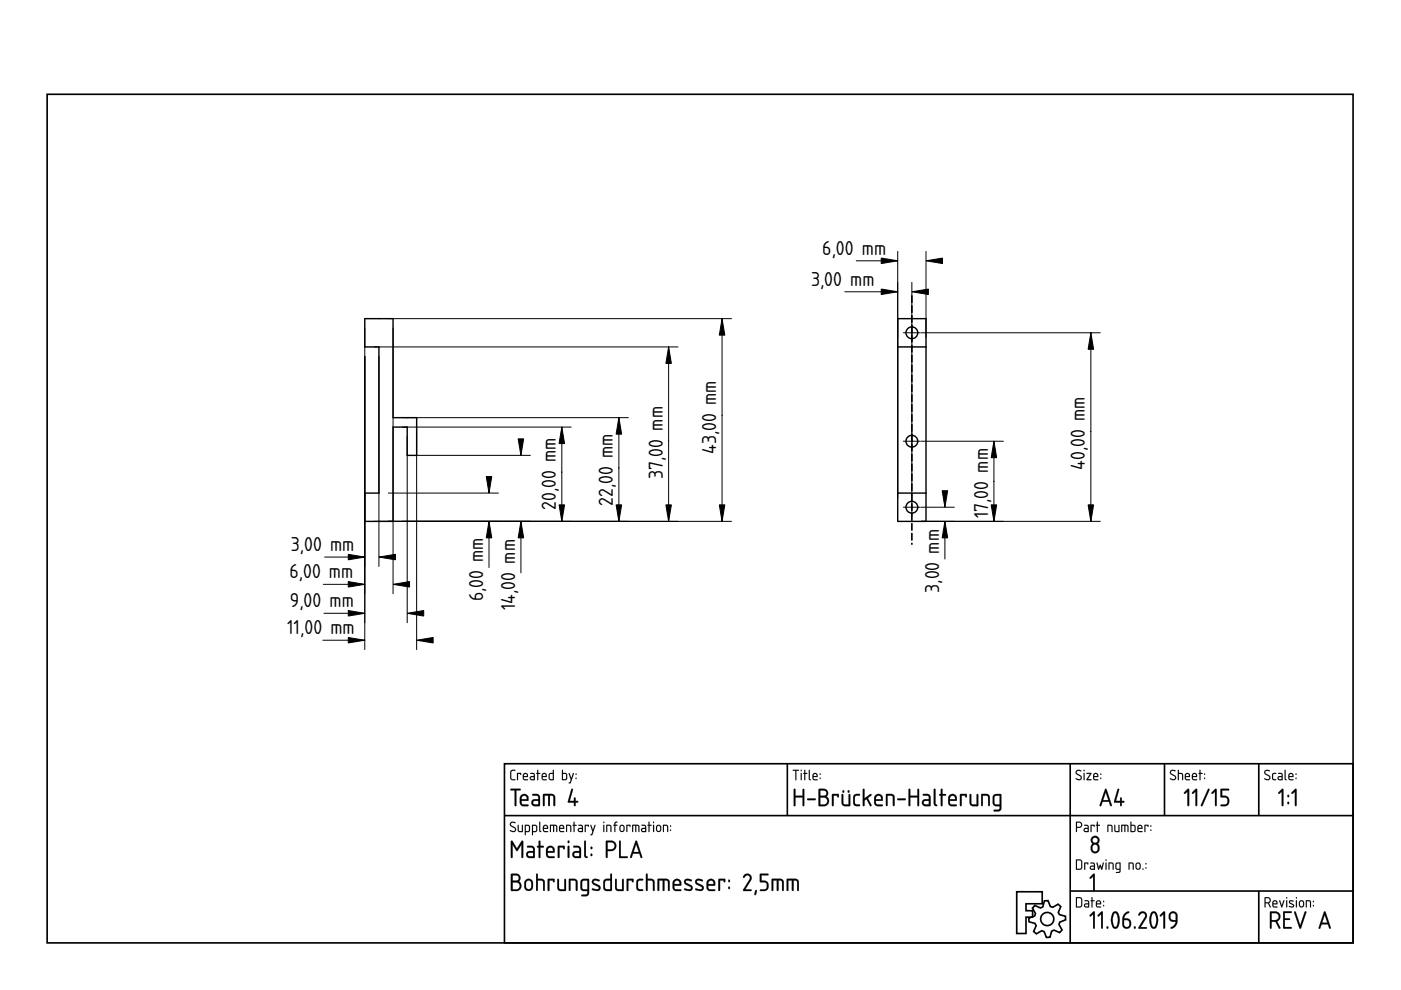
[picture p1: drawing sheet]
<svg xmlns="http://www.w3.org/2000/svg" width="297mm" height="210mm" viewBox="0 0 297 210" stroke-linecap="round" stroke-linejoin="round" font-family="sans-serif">
<defs><g id="words">
<g font-size="4">
<text x="174.3" y="54">6,00 mm</text>
<text x="172" y="60.6">3,00 mm</text>
<text x="140.5" y="101.5" transform="rotate(-90 140.5 101.5)">37,00 mm</text>
<text x="151.8" y="96.2" transform="rotate(-90 151.8 96.2)">43,00 mm</text>
<text x="230" y="99.6" transform="rotate(-90 230 99.6)">40,00 mm</text>
<text x="130" y="107.3" transform="rotate(-90 130 107.3)">22,00 mm</text>
<text x="117.9" y="108.2" transform="rotate(-90 117.9 108.2)">20,00 mm</text>
<text x="209.5" y="109.9" transform="rotate(-90 209.5 109.9)">17,00 mm</text>
<text x="61.7" y="116.9">3,00 mm</text>
<text x="61.4" y="122.6">6,00 mm</text>
<text x="199.1" y="125.7" transform="rotate(-90 199.1 125.7)">3,00 mm</text>
<text x="61.5" y="128.8">9,00 mm</text>
<text x="102.4" y="127.5" transform="rotate(-90 102.4 127.5)">6,00 mm</text>
<text x="109.2" y="129.4" transform="rotate(-90 109.2 129.4)">14,00 mm</text>
<text x="60.9" y="134.5">11,00 mm</text>
</g>
</g></defs>
<g fill="none" stroke="#000" stroke-width=".35">
<path d="M10 20h276.9v179.9h-276.9zM107 161.9h179.9v38h-179.9zM107 172.9h179.9M166.9 161.9v11M226.9 161.9v38M246.9 161.9v11M266.9 161.9v11M215.6 189.1h5.4v2.5h-3.5v1.5h1.4v1.4h-1.4v3.4h-1.9zM219.4 192l1.2 .5 .5-.2 .3-1.3h.8l.5 1.2 .5 .2 1.1-.7 .6 .5-.5 1.2 .2 .5 1.3 .4v.7l-1.2 .5-.2 .5 .7 1.2-.5 .5-1.2-.5-.5 .2-.4 1.3-.7 .1-.5-1.3-.5-.2-1.2 .7-.5-.5 .5-1.2-.2-.5-1.3-.4-.1-.7 1.3-.5 .1-.5-.6-1.2zM226.9 188.9h60M266.9 188.9v11"/>
<circle cx="222" cy="194.9" r="1.4"/>
</g>
<g fill="#000">
<path d="M231.8 185.3l.1-.1 .2 .2v3.3l-.2 .2-.1-.2v-2.9l-.5 .5-.3-.2z"/>
<path d="M108.2 174.4l.3-.2h.5l.3 .1-.1 .2a.48 .48 0 0 0-.5-.1 .48 .48 0 0 0-.3 .5l1 .8-.1 .6a.76 .76 0 0 1-1.2-.3l.9 .2 .2-.3-1.1-.9zM108.3 174.4l-.2 .6 .9 .5a.35 .35 0 0 1 .2 .4 .35 .35 0 0 1-.3 .3l-.7-.2v.2a.67 .67 0 0 0 .8 .2 .67 .67 0 0 0 .4-.7l-1.1-.9 .2-.4 .8 .1a.65 .65 0 0 0-1-.1zM109.8 174.9l.2 .1v1.1l.6 .1v-1.2l.2-.1v1.5h-.6l-.3-.1zM109.8 174.9l.1 1.4 .9 .1v-1.5l-.1 .1v1.2h-.5l-.2-.1v-1.1zM111.5 175.1v1.1h.5l.1-1zM111.5 175.1l.7 .1-.2 1h-.5zM111.3 174.9h.8l.3 .4-.1 1-.8 .1-.1 .7-.2-.1zM111.3 174.9v2.1h.2v-.6h.5a.95 .95 0 0 0 .2-1.4zM113 175.1v1.1h.6v-1zM113 175.1l.7 .1-.1 1h-.6zM112.8 174.9h.8l.3 .4-.1 1-.8 .1-.1 .7-.1-.1zM112.8 174.9v2.1h.2v-.6h.5a.95 .95 0 0 0 .3-1.4zM114.3 174.2l.3 .1v1.7l.2 .3-.2 .1-.3-.3zM114.4 174.3l-.1 1.8 .1 .2 .2 .1-.1-2.1zM115.4 175.2l-.1 .3h.7l-.2-.4zM115.4 175.2l.4-.1 .2 .5h-.7zM115.3 175a.56 .56 0 0 1 .7 0 .56 .56 0 0 1 .1 .8l-.8-.1 .1 .4 .8 .2-.7 .1a.92 .92 0 0 1-.2-1.4zM115.3 175l-.2 .4 .1 .9 1 .1v-.2h-.8l-.1-.3v-.2h.9l-.1-.6-.4-.2zM116.6 174.9l1.4 .1 .2 .3-.1 1.1-.2-.1v-1.1l-.4-.1v1.2l-.1 .1-.2-.1 .1-1.2h-.5v1.2l-.2 .1zM116.6 174.9v1.5l.2-.1v-1.2h.5l.1 1.3 .1-1.3h.4v1.2l.2 .1a1.36 1.36 0 0 0-.2-1.5zM118.8 175.2l-.1 .3h.7l-.2-.4zM118.8 175.2l.4-.1 .2 .5h-.7zM118.7 175a.56 .56 0 0 1 .8 0 .56 .56 0 0 1 0 .8l-.8-.1 .1 .4 .8 .2-.6 .1a.92 .92 0 0 1-.3-1.4zM118.7 175l-.2 .4 .1 .9 1 .1v-.2h-.8l-.1-.3v-.2h.9l-.1-.6-.4-.2zM120 174.9h.7l.3 .1 .1 1.4-.2-.1-.1-1.1-.6-.1v1.2l-.2 .1zM120.1 174.9v1.5l.1-.1v-1.2l.7 .1 .1 1.2 .1-.7a.7 .7 0 0 0-.2-.8 .7 .7 0 0 0-.8 0zM121.6 174.2l.2 .1v.6l.5 .1-.5 .1v1.2l-.1 .1-.1-.1v-1.2l-.2-.1 .2-.1zM121.6 174.2v.7l-.2 .1 .2 .1 .1 1.3 .1-1.3 .5-.1-.5-.1v-.6zM122.8 175.8l.1 .4h.5v-.5zM122.8 175.8l.6-.1v.5h-.6zM122.6 174.9h.8l.2 .4v1.1h-.7a.46 .46 0 0 1-.4-.4 .46 .46 0 0 1 .4-.5h.5v-.3l-.8-.1zM122.6 174.9v.1l.8 .2v.4h-.5a.43 .43 0 0 0-.4 .4 .43 .43 0 0 0 .4 .4h.7v-1.1l-.3-.4zM124 174.9l.9 .1-.1 .3-.2-.2h-.4v1.2l-.1 .1-.1-.1zM124 174.9l.1 1.5 .1-1.3h.5l.1 .2v-.3zM125.2 174.9l.2 .1 .3 1 .3-1 .2-.1 .1 .1-.8 2.1-.4-.1 .3-.1 .2-.6zM125.2 174.9l.4 1.4-.2 .6-.2 .1 .3 .1 .7-2.1h-.1l-.4 1-.3-1zM127.9 174.9l.2 .1v1.3l-.1 .1-.1-.1zM127.9 174.9l.1 1.5 .1-1.4zM127.9 174.4a.15 .15 0 0 1 .3 0 .15 .15 0 0 1-.3 0zM127.9 174.2v.3h.2v-.3zM128.6 174.9h.6l.3 .1 .1 1.4-.2-.1v-1.1l-.7-.1 .1 1.2-.2 .1zM128.6 174.9v1.5l.1-.1v-1.2l.7 .1 .1 1.2 .1-.7a.7 .7 0 0 0-.2-.8 .7 .7 0 0 0-.8 0zM130.4 174.3l.5-.1v.2l-.3 .1-.1 .4 .4 .1-.4 .1v1.2l-.1 .1-.1-1.3-.3-.1 .3-.1zM130.4 174.3l-.1 .6-.3 .1 .3 .1 .1 1.3 .1-1.3 .4-.1-.4-.1v-.3l.4-.2v-.2zM131.7 175.2l-.1 .8 .4 .2 .2-.2v-.7l-.2-.2zM131.6 175.1h.4l.2 .2v.7l-.2 .2-.4-.2zM131.5 175l.5-.1 .4 .3v.8l-.3 .4h-.4l-.4-.4v-.8zM131.5 175l-.1 .2-.1 .7a.53 .53 0 0 0 .6 .5 .53 .53 0 0 0 .5-.5l-.1-.9-.4-.1zM132.8 174.9l.9 .1-.1 .3-.1-.2h-.5v1.2l-.1 .1-.1-.1zM132.8 174.9l.1 1.5 .1-1.3h.5l.1 .2 .1-.3zM134.1 174.9l1.3 .1 .2 .3v1.1l-.3-.1v-1.1l-.4-.1v1.2l-.1 .1-.1-.1v-1.2h-.5v1.2l-.2 .1zM134.1 174.9v1.5l.1-.1v-1.2h.5l.1 1.3 .1-1.3h.4l.1 1.2 .1 .1a1.36 1.36 0 0 0-.2-1.5zM136.2 175.8l.1 .4h.5v-.5zM136.2 175.8l.6-.1v.5h-.6zM136 174.9h.8l.2 .4v1.1h-.7a.46 .46 0 0 1-.4-.4 .46 .46 0 0 1 .4-.5h.5v-.3l-.8-.1zM136.1 174.9v.1l.7 .2v.4h-.5a.43 .43 0 0 0-.4 .4 .43 .43 0 0 0 .4 .4h.7v-1.1l-.3-.4zM137.5 174.2l.2 .1v.6l.5 .1-.5 .1v1.2l-.1 .1-.1-.1v-1.2l-.2-.1 .2-.1zM137.5 174.2v.7l-.2 .1 .2 .1 .1 1.3 .1-1.3 .4-.1-.4-.1v-.6zM138.5 174.9l.2 .1v1.3l-.1 .1-.2-.1zM138.5 174.9l.1 1.5 .1-1.4zM138.4 174.4a.15 .15 0 0 1 .3 0 .15 .15 0 0 1-.3 0zM138.5 174.2v.3h.1v-.3zM139.4 175.2v.8l.3 .2 .2-.2v-.7l-.1-.2zM139.4 175.1h.4l.2 .2v.7l-.3 .2-.4-.2zM139.3 175a.55 .55 0 0 1 .6-.1 .55 .55 0 0 1 .3 .5l-.1 .8-.3 .2h-.4l-.3-.5v-.7zM139.3 175l-.2 .2v.7a.53 .53 0 0 0 .5 .5 .53 .53 0 0 0 .6-.5l-.2-.9-.4-.1zM140.6 174.9h.6l.4 .1v1.4l-.2-.1v-1.1l-.6-.1v1.2l-.2 .1zM140.6 174.9v1.5l.2-.1v-1.2l.6 .1 .2 1.2v-.7a.7 .7 0 0 0-.2-.8 .7 .7 0 0 0-.8 0zM142.1 175.9h.2v.3l-.2-.1zM142.1 175.9v.2h.1v-.2zM142.1 175h.2v.3h-.2zM142.1 175v.2h.1v-.2z"/>
<path d="M108.3 174.4a.64 .64 0 0 1 1 .1h-.1a.49 .49 0 0 0-.6-.1 .49 .49 0 0 0-.2 .5l.7 .5a.6 .6 0 0 1 .2 .8 .6 .6 0 0 1-.9 .1l-.3-.1 .1-.2a.51 .51 0 0 0 .6 .2 .51 .51 0 0 0 .4-.5l-1-.6-.1-.3zM109.8 174.9l.2 .1v1.1l.2 .1h.5v-1.2l.1-.1v1.5l-.9-.1zM111.5 175.1v1.1h.5l.1-1zM111.3 174.9a.77 .77 0 0 1 .9 .1 .77 .77 0 0 1 .2 .9l-.3 .5h-.6l-.1 .7h-.1zM113 175.1v1.1h.6l.1-1zM112.8 174.9a.77 .77 0 0 1 1 .1 .77 .77 0 0 1 .1 .9l-.2 .5h-.7v.7h-.2zM114.3 174.2l.2 .1v1.7l.3 .3-.2 .1-.3-.3zM115.4 175.2l-.1 .3h.7l-.2-.4zM115.3 175a.55 .55 0 0 1 .7 0 .55 .55 0 0 1 .1 .7h-.8l.1 .5 .8 .1-.7 .1a.91 .91 0 0 1-.2-1.4zM116.6 174.9h1.3a1.25 1.25 0 0 1 .1 1.5l-.1-1.2-.2-.1h-.2l-.1 1.3-.1-.1v-1.2h-.5v1.2l-.2 .1zM118.8 175.2l-.1 .3h.7l-.2-.4zM118.7 175a.55 .55 0 0 1 .7 0 .55 .55 0 0 1 .1 .7h-.8l.1 .5 .8 .1-.6 .1a.91 .91 0 0 1-.3-1.4zM120 174.9a.71 .71 0 0 1 .9 0 .71 .71 0 0 1 .2 .8l-.1 .7-.1-1.2-.7-.1v1.2l-.2 .1zM121.6 174.2l.2 .1v.6l.5 .1-.5 .1-.1 1.3-.1-1.3-.2-.1 .2-.1zM122.8 175.8l.1 .4h.5v-.5zM122.6 174.9h.7l.3 .4v1.1h-.7a.44 .44 0 0 1-.4-.4 .44 .44 0 0 1 .4-.5h.5v-.3l-.8-.1zM124 174.9l.9 .1-.1 .3-.2-.2h-.4l-.1 1.3zM125.2 174.9l.2 .1 .3 1 .4-1h.2l-.8 2.1-.3-.1 .2-.1 .2-.6zM127.9 174.9l.2 .1-.1 1.4zM127.9 174.4a.15 .15 0 0 1 .3 0 .15 .15 0 0 1-.3 0zM128.6 174.9a.71 .71 0 0 1 .8 0 .71 .71 0 0 1 .2 .8l-.1 .7-.1-1.2-.7-.1v1.2l-.1 .1zM130.4 174.3l.5-.1v.2l-.4 .2v.3l.4 .1-.4 .1-.1 1.3-.1-1.3-.3-.1 .3-.1zM131.7 175.2l-.2 .7a.34 .34 0 0 0 .4 .3 .34 .34 0 0 0 .3-.4l-.1-.6zM131.5 175l.6-.1a.93 .93 0 0 1 0 1.5h-.4a.96 .96 0 0 1-.2-1.4zM132.8 174.9l.9 .1-.1 .3-.1-.2h-.5l-.1 1.3zM134.1 174.9h1.2a1.25 1.25 0 0 1 .2 1.5l-.2-1.2-.2-.1h-.2l-.1 1.3-.1-.1v-1.2h-.5v1.2l-.2 .1zM136.2 175.8l.1 .4h.5v-.5zM136 174.9h.8l.2 .4v1.1h-.7a.44 .44 0 0 1-.4-.4 .44 .44 0 0 1 .4-.5h.5v-.3l-.8-.1zM137.5 174.2l.2 .1v.6l.5 .1-.5 .1-.1 1.3-.1-1.3-.2-.1 .2-.1zM138.5 174.9l.2 .1-.1 1.4zM138.5 174.4a.14 .14 0 0 1 .2 0 .14 .14 0 0 1-.2 0zM139.4 175.2l-.1 .7a.34 .34 0 0 0 .4 .3 .34 .34 0 0 0 .3-.4l-.1-.6zM139.3 175l.6-.1a.93 .93 0 0 1-.1 1.5h-.4a.96 .96 0 0 1-.1-1.4zM140.6 174.9a.71 .71 0 0 1 .8 0 .71 .71 0 0 1 .3 .8l-.1 .7-.2-1.2-.6-.1v1.2l-.2 .1zM142.1 175.9h.2v.2h-.2zM142.1 175h.2v.3h-.2z"/>
<path d="M108.2 167.3l2-.1 .2 .2-.2 .2h-.7v3.1l-.2 .3-.2-.3v-3.1h-.9zM108.3 167.3v.2l.8 .1v3.1l.2 .2 .2-.2v-3.1h.7l.2-.2-.2-.1zM110.7 168.9l-.1 .6h1.1a.55 .55 0 0 0-.3-.7 .55 .55 0 0 0-.7 .1zM110.7 168.9l.3-.2 .5 .1 .2 .7h-1.1zM110.5 168.6a.92 .92 0 0 1 1.3 0 .92 .92 0 0 1 .1 1.2h-1.3l.2 .7h1l.3 .3-.2 .2h-.9a.92 .92 0 0 1-.8-1.3 1.17 1.17 0 0 1 .3-1.1zM110.6 168.6a2.22 2.22 0 0 0-.2 2.1l.6 .2h.9l.1-.1-.2-.2-1.1-.1-.1-.4v-.3l1.4-.1v-.7l-.2-.4-.6-.2zM113.1 169.9v.4l.2 .2 .8 .1v-.8zM113.1 169.9l1-.1v.8l-1-.1-.1-.3zM112.9 168.4l1.1-.1 .5 .6v1.9l-.2 .2h-.9a.76 .76 0 0 1-.8-.8 .76 .76 0 0 1 .8-.8h.7v-.5l-.2-.2h-1zM112.9 168.4v.2l1 .1 .2 .2v.6h-.7a.71 .71 0 0 0-.7 .7 .71 .71 0 0 0 .7 .7l1.1-.1-.1-1.9-.4-.5zM115.2 168.3h1.7l.6 .2a3 3 0 0 1 .2 2.4h-.3l-.1-.2-.1-1.9-.6-.1v2l-.2 .2-.2-.2v-2h-.7v2l-.1 .2h-.3zM115.2 168.4v2.5l.2-.2v-2h.8l.1 2.1h.2l.1-.1v-2h.5l.2 .2 .1 1.8 .1 .2 .2-.2v-1.2a.82 .82 0 0 0-.8-1.1zM121.2 167.2l.3 .1v.1l-.7 2.4h.9v-.5l.2-.2 .2 .2-.1 .5h.4l.2 .2-.2 .2h-.4l.1 .5-.2 .2-.2-.2v-.5h-1.1l-.2-.2zM121.2 167.3l-.8 2.7 .2 .2h1.1v.5l.2 .2 .1-.2v-.6l.6-.1-.2-.2h-.4v-.6l-.3-.1v.7h-.9l.6-2.4v-.1z"/>
<path d="M108.3 167.3l1.9-.1 .2 .2-.2 .2h-.7v3.1l-.2 .2-.2-.2v-3.1l-.8-.1zM110.7 168.9l-.1 .6h1.1a.58 .58 0 0 0-.3-.7 .58 .58 0 0 0-.7 .1zM110.5 168.6a.92 .92 0 0 1 1.3 0 .92 .92 0 0 1 .1 1.2h-1.3l.2 .7 1 .1 .3 .2-.2 .1h-.9a.89 .89 0 0 1-.8-1.2 1.14 1.14 0 0 1 .3-1.1zM113.1 169.9l-.1 .4 .2 .2 .9 .1v-.8zM112.9 168.4h1.1l.5 .5v1.9l-.2 .1h-.9a.74 .74 0 0 1-.8-.7 .74 .74 0 0 1 .8-.8h.7v-.5l-.2-.2-1-.1zM115.2 168.4l1.7-.1a.84 .84 0 0 1 .8 1.2v1.2l-.2 .2-.2-.2v-1.8l-.2-.2h-.5v2l-.1 .2h-.2l-.1-2.2h-.7v2l-.1 .2h-.2zM121.2 167.3h.2l.1 .1-.7 2.4h.9v-.5l.2-.2 .1 .2v.5h.4l.2 .2-.6 .2v.5l-.1 .2-.2-.2v-.5h-1.1l-.2-.2z"/>
<path d="M108.3 163.4l.9-.2v.2l-.6 .1-.2 .1v1.3l.2 .3h.6l.1 .2h-.8l-.3-.3v-1.4zM109.6 163.9l.9 .1-.1 .3-.1-.2h-.5l-.1 1.3zM111.1 164.2v.3h.6l-.1-.4zM111 164a.55 .55 0 0 1 .8 0 .55 .55 0 0 1 0 .8h-.7l.1 .4 .7 .1-.6 .1a.91 .91 0 0 1-.3-1.4zM112.6 164.8l.1 .4h.5v-.4zM112.4 163.9h.8l.2 .4v1.1h-.7a.44 .44 0 0 1-.4-.4 .44 .44 0 0 1 .4-.5h.5v-.3l-.8-.1zM113.9 163.2l.2 .1v.6l.5 .1-.5 .1-.1 1.3-.1-1.3-.2-.1 .2-.1zM115.1 164.2v.3h.6l-.2-.4zM115 164a.55 .55 0 0 1 .8 0 .55 .55 0 0 1 0 .8h-.8l.1 .4 .8 .1-.6 .1a.91 .91 0 0 1-.3-1.4zM116.7 164.1l-.1 .1a.63 .63 0 0 0-.1 .7 .63 .63 0 0 0 .7 .3v-1.1zM116.4 164l.8-.1v-.6l.2-.1v2.2h-.8l-.2-.2zM119.4 164.1v1.1h.4a.78 .78 0 0 0 .2-1zM119.2 163.2l.2 .1v.6h.6l.2 .3v.8l-.2 .4-.9-.1zM120.6 163.9l.2 .1 .3 1 .4-1h.2l-.8 2.1-.3-.1 .2-.1 .2-.6zM122.1 164.9h.1v.2h-.1zM122.1 164h.1v.3h-.1z"/>
<path d="M108.3 163.3l1-.1v.2l-.8 .1-.1 1.4 .1 .2 .8 .1v.2h-.8l-.3-.3v-1.4zM108.4 163.4l-.2 .3v1.4l.3 .3h.7v-.2h-.6l-.2-.3v-1.3l.2-.2h.6v-.2zM109.6 163.9l.9 .1-.1 .3-.1-.2h-.5v1.2l-.1 .1-.1-.1zM109.7 163.9v1.5l.1-1.3h.5l.1 .2 .1-.3zM111.1 164.2v.3h.6l-.2-.4zM111.1 164.2l.5-.1 .1 .5h-.7zM111 164a.55 .55 0 0 1 .8 0 .55 .55 0 0 1 0 .8h-.7v.3l.9 .2-.7 .1a.92 .92 0 0 1-.3-1.4zM111 164l-.1 .4 .1 .9 .9 .1v-.1l-.7-.1-.2-.3v-.2h.9l-.1-.6-.4-.2zM112.6 164.8l.1 .4h.5v-.4zM112.6 164.8l.6-.1v.5h-.6zM112.4 163.9h.8l.2 .4v1.1h-.7a.46 .46 0 0 1-.4-.4 .46 .46 0 0 1 .4-.5h.5v-.3l-.8-.1zM112.5 163.9v.2l.7 .1v.4h-.5a.43 .43 0 0 0-.4 .4 .43 .43 0 0 0 .4 .4h.7v-1.1l-.3-.4zM113.9 163.2l.2 .1v.6l.5 .1-.5 .1v1.2l-.1 .1-.1-.1v-1.2l-.2-.1 .2-.1zM113.9 163.3v.6l-.2 .1 .2 .1 .1 1.3 .1-1.3 .4-.1-.4-.1v-.6zM115.1 164.2v.3h.6l-.2-.4zM115.1 164.2l.4-.1 .2 .5h-.7zM115 164a.55 .55 0 0 1 .8 0 .55 .55 0 0 1 0 .8h-.8l.1 .3 .9 .2-.7 .1a.92 .92 0 0 1-.3-1.4zM115 164l-.2 .4 .2 .9 .9 .1v-.1l-.8-.1-.1-.3v-.2h.9l-.1-.6-.4-.2zM116.7 164.1l-.1 1 .6 .1v-1.1zM116.6 164.1h.6v1.1h-.3a.65 .65 0 0 1-.3-1.1zM116.4 164l.8-.1v-.6l.2-.1v2.2l-.9-.1-.2-.3zM116.4 164v1.2l.2 .2h.8v-2.1h-.2v.6zM119.4 164.1v1.1h.4a.76 .76 0 0 0 0-1.1zM119.3 164.1h.5a.73 .73 0 0 1 .2 1l-.7 .1zM119.2 163.2l.2 .1v.6h.6l.2 .3v1l-.2 .2-.9-.1zM119.2 163.2v2.1l.8 .1 .2-.4v-.8l-.2-.3h-.7v-.6zM120.6 163.9l.2 .1 .3 1 .4-1 .1-.1 .1 .1-.8 2.1-.3-.1 .2-.1 .2-.6zM120.6 163.9l.4 1.4-.2 .6-.2 .1 .3 .1 .8-2.1h-.2l-.4 1-.3-1zM122 164.9h.2v.3h-.2zM122.1 164.9v.2h.1v-.2zM122 164h.2v.3h-.2zM122.1 164v.2l.1 .1v-.3z"/>
<path d="M108.3 178.3h.4l.9 1.6 1-1.6h.3v3.6h-.3l-.1-.2v-2.6l-.9 1.4-.9-1.4v2.6v.2h-.4zM108.4 178.3v3.6l.2-.1 .1-.1v-2.7l.9 1.4 1-1.4v2.7v.1h.3v-3.5h-.3l-1 1.7-.9-1.7zM112 180.9v.4l.2 .2 .8 .1v-.8zM112 180.9l1.1-.1v.8l-1.1-.1-.1-.3zM111.8 179.4l1.1-.1 .5 .6v1.9l-.2 .1h-.9a.76 .76 0 0 1-.8-.7 .76 .76 0 0 1 .8-.8h.7v-.5l-.2-.2h-1zM111.8 179.4v.2l1 .1 .2 .2 .1 .6h-.8a.71 .71 0 0 0-.7 .7 .71 .71 0 0 0 .7 .7l1.1-.1-.1-1.9-.4-.5zM114.2 178.3h.3l.1 .1v.9h.5l.2 .2-.2 .2h-.5v2l-.2 .2-.2-.2v-2h-.3l-.1-.2 .1-.1 .3-.1zM114.3 178.3l-.1 1.1-.3 .1 .3 .2v2l.2 .2 .1-.2v-2l.8-.2-.2-.1h-.6v-1zM116.3 179.9l-.2 .5h1.1a.55 .55 0 0 0-.2-.6 .55 .55 0 0 0-.7 .1zM116.2 179.9l.3-.2 .5 .1 .3 .7h-1.2zM116.1 179.5a.94 .94 0 0 1 1.2 .1 .94 .94 0 0 1 .1 1.2h-1.3l.2 .7h1.1l.2 .2-.2 .2h-.9a.92 .92 0 0 1-.8-1.2 1.08 1.08 0 0 1 .4-1.1zM116.1 179.6a2.22 2.22 0 0 0-.1 2.1l.5 .2h.9l.2-.2-.2-.1-1.1-.1-.2-.4v-.3l1.4-.1 .1-.7-.2-.4-.7-.2zM118.3 179.4l1.2-.1 .3 .2-.1 .5-.1 .1-.2-.1v-.3h-.8l.1 2-.3 .2-.2-.2zM118.3 179.4a4.3 4.3 0 0 0 .1 2.5l.2-.2v-2h.8l.2 .3 .1-.5-.2-.1zM120.4 179.4h.3v.1v2.2l-.2 .2-.2-.2zM120.4 179.4v2.3l.1 .2 .2-.2v-2.2zM120.3 178.5a.26 .26 0 0 1 .5 0 .26 .26 0 0 1-.5 0zM120.4 178.3v.4h.3v-.4zM121.8 180.9v.4l.1 .2 .9 .1v-.8zM121.8 180.9l1-.1v.8l-1-.1-.1-.3zM121.6 179.4l1.1-.1 .5 .6v1.9l-.2 .1h-1a.76 .76 0 0 1-.7-.7 .76 .76 0 0 1 .8-.8h.7v-.5l-.2-.2h-1zM121.6 179.4v.2l1 .1 .2 .2v.6h-.7a.71 .71 0 0 0-.7 .7 .71 .71 0 0 0 .6 .7l1.1-.1v-1.9l-.4-.5zM123.9 178.3h.3v.1v2.9l.4 .4a.54 .54 0 0 1-.7 0 .54 .54 0 0 1-.1-.7zM123.9 178.3v.1a8.4 8.4 0 0 0 .1 3.3l.4 .2 .2-.2-.4-.4v-2.9zM125.2 181l.4 .1-.1 .4h-.3zM125.3 181.1v.3h.2v-.3zM125.2 179.8a.26 .26 0 0 1 .5 0 .26 .26 0 0 1-.5 0zM125.3 179.6v.4h.2v-.4zM128.8 178.6v1.5h.8a.72 .72 0 0 0 .7-.8 .72 .72 0 0 0-.8-.7zM128.8 178.6h.7a.77 .77 0 0 1 .8 .7 .77 .77 0 0 1-.7 .8h-.8zM128.5 178.3l.2-.1a1.71 1.71 0 0 1 1.7 .4 1.11 1.11 0 0 1 .2 1.2 1.11 1.11 0 0 1-1 .7l-.8-.1v1.3v.2h-.3zM128.5 178.3v3.4l.1 .2 .2-.2v-1.3a1.49 1.49 0 0 0 1.7-.4 1.1 1.1 0 0 0-.9-1.7zM131.3 178.3h.3v.1v3.2l1.3-.1 .2 .1v.3h-1.8zM131.3 178.3v3.6h1.7v-.3h-.1h-1.3v-3.2zM134.8 178.3l.3 .1 1.1 3.2-.2 .3-.2-.1-.2-.8h-1.4l-.3 .9h-.3v-.1zM134.8 178.3l-1.2 3.5 .2 .1 .1-.1 .3-.8h1.4l.4 .9 .1-.2-1.1-3.3zM134.9 179l-.6 1.6h1.1zM134.9 178.9l.6 1.8h-1.2z"/>
<path d="M108.4 178.3h.3l.9 1.6 1-1.6h.3v3.6h-.3v-.2v-2.6l-1 1.4-.9-1.4v2.6l-.1 .2h-.2zM112 180.9l-.1 .4 .2 .2 .9 .1v-.8zM111.8 179.4h1.1l.5 .5v1.9l-.2 .1h-.9a.74 .74 0 0 1-.8-.7 .74 .74 0 0 1 .8-.8h.7v-.5l-.2-.2-1-.1zM114.3 178.3h.2l.1 .1v.9h.5l.2 .2-.2 .2h-.5v2l-.2 .2-.2-.2v-2l-.4-.2 .4-.2zM116.3 179.9l-.2 .5h1.2a.58 .58 0 0 0-.3-.6 .58 .58 0 0 0-.7 .1zM116.1 179.6a.92 .92 0 0 1 1.2 0 .92 .92 0 0 1 .1 1.2h-1.3l.2 .7 1.1 .1 .2 .1-.2 .2h-.9a.89 .89 0 0 1-.7-1.2 1.14 1.14 0 0 1 .3-1.1zM118.3 179.4l1.2-.1 .2 .2-.1 .6-.2-.1v-.3h-.8v2l-.2 .2a3.9 3.9 0 0 1-.1-2.5zM120.4 179.4h.3v.1v2.2l-.2 .2-.1-.2zM120.4 178.5a.24 .24 0 0 1 .4 0 .24 .24 0 0 1-.4 0zM121.8 180.9l-.1 .4 .2 .2 .9 .1v-.8zM121.6 179.4h1.1l.5 .5v1.9l-.2 .1h-1a.74 .74 0 0 1-.7-.7 .74 .74 0 0 1 .8-.8h.7v-.5l-.2-.2-1-.1zM123.9 178.3h.3v.1v2.9l.4 .4a.52 .52 0 0 1-.7 0 .52 .52 0 0 1 0-.7zM125.3 181l.2 .1v.3h-.2zM125.3 179.6h.2v.4h-.2zM128.8 178.6v1.5h.8a.75 .75 0 0 0 .7-.8 .75 .75 0 0 0-.8-.7zM128.5 178.3l.2-.1a1.69 1.69 0 0 1 1.7 .4 1.1 1.1 0 0 1 .2 1.2 1.1 1.1 0 0 1-1 .6h-.8v1.3v.2h-.3zM131.3 178.3h.3v.1v3.2h1.3h.2l-.1 .3h-1.7zM134.8 178.3l.3 .1 1 3.3-.1 .2-.4-.9h-1.4l-.3 .9-.3-.1zM134.9 179l-.6 1.6h1.1z"/>
<path d="M168.1 163.2h1.2l.1 .1-.6 .1 .1 1.9-.2 .1-.1-.1v-1.9h-.5zM168.1 163.2v.2h.5l.1 2 .1-2 .6-.1zM169.8 163.9l.2 .1v1.3l-.1 .1-.1-.1zM169.8 163.9l.1 1.5 .1-1.4zM169.7 163.4a.2 .2 0 0 1 .4 0 .2 .2 0 0 1-.4 0zM169.8 163.2v.3h.1v-.3zM170.5 163.2l.2 .1v.6l.5 .1-.5 .1v1.2l-.1 .1-.1-.1v-1.2l-.2-.1 .2-.1zM170.6 163.3l-.1 .6-.2 .1 .2 .1 .1 1.3 .1-1.3 .5-.1-.5-.1v-.6zM171.5 163.2l.2 .1v1.7l.2 .3-.1 .1-.3-.3zM171.5 163.3v1.8l.1 .2 .2 .1-.1-2.1zM172.5 164.2v.3h.6l-.1-.4zM172.5 164.2l.5-.1 .2 .5h-.7zM172.4 164a.55 .55 0 0 1 .8 0 .55 .55 0 0 1 .1 .8h-.8v.3l.9 .2-.7 .1a.92 .92 0 0 1-.3-1.4zM172.5 164l-.2 .4 .1 .9 .9 .1v-.1l-.7-.1-.1-.3v-.2h.8l-.1-.6-.4-.2zM173.8 164.9h.2v.3h-.2zM173.8 164.9v.2h.2v-.2zM173.8 164h.2v.3h-.2zM173.8 164v.2l.2 .1v-.3z"/>
<path d="M168.1 163.2l1.3 .1-.6 .1-.1 2-.1-2h-.5zM169.8 163.9l.2 .1-.1 1.4zM169.8 163.4a.14 .14 0 0 1 .2 0 .14 .14 0 0 1-.2 0zM170.5 163.2l.2 .1v.6l.5 .1-.5 .1-.1 1.3-.1-1.3-.2-.1 .2-.1zM171.5 163.2l.2 .1v1.7l.2 .3-.1 .1-.3-.3zM172.5 164.2v.3h.6l-.1-.4zM172.4 164a.55 .55 0 0 1 .8 0 .55 .55 0 0 1 .1 .8h-.8l.1 .4 .8 .1-.7 .1a.91 .91 0 0 1-.3-1.4zM173.8 164.9h.2v.2h-.2zM173.8 164h.2v.3h-.2z"/>
<path d="M168.3 167.3h.3l.1 .1v1.3h1.5v-1.3v-.1h.3v3.6h-.3v-.2v-1.6h-1.5v1.6l-.1 .2h-.3zM171.2 169.3h1.6l.2 .2-.2 .1h-1.5h-.1zM173.6 167.3l.9-.1a.93 .93 0 0 1 1 .6 .93 .93 0 0 1-.3 1.1 1.11 1.11 0 0 1 .5 1.2 1.11 1.11 0 0 1-.9 .8h-1.2zM173.9 169.1v1.5h.8a.74 .74 0 0 0 .7-.8 .74 .74 0 0 0-.7-.7zM173.9 167.6v1.1h.8a.56 .56 0 0 0 .5-.5 .56 .56 0 0 0-.5-.6zM176.4 168.4l1.3-.1 .2 .2-.2 .6-.1-.1-.1-.3h-.7v2l-.2 .2a3.9 3.9 0 0 1-.2-2.5zM179.8 167.6h.3v.4h-.3zM178.7 167.6h.2v.4h-.2zM178.5 168.4h.2l.1 .2v1.7l.4 .3h.7v-2.1l.2-.1 .2 .2-.1 2.3h-1.1a.84 .84 0 0 1-.7-1.1zM181.1 168.6a1.11 1.11 0 0 1 1.3-.1l-.1 .1a.86 .86 0 0 0-1.1 .6l.1 1.2 .1 .1 .9 .1 .1 .1a.96 .96 0 0 1-1.3 .1 .96 .96 0 0 1-.2-1.2v-.7zM183 167.3h.2l.1 .1v1.9l1.2-.9h.2v.3l-.7 .5 .8 1.5-.1 .2-.3-.1-.7-1.4-.4 .3v1.2h-.3zM185.8 168.9l-.1 .6h1.1a.58 .58 0 0 0-.3-.7 .58 .58 0 0 0-.7 .1zM185.7 168.6a.92 .92 0 0 1 1.2 0 .92 .92 0 0 1 .1 1.2h-1.3l.2 .7 1.1 .1 .2 .2-.2 .1h-.9a.89 .89 0 0 1-.8-1.2 1.14 1.14 0 0 1 .4-1.1zM187.9 168.4a1.44 1.44 0 0 1 1.7 .5l.1 1.8-.2 .2-.2-.2v-1.8l-.3-.2h-.8v2l-.2 .2a4 4 0 0 1-.1-2.5zM190.3 169.3h1.6l.1 .2-.1 .1h-1.5h-.1zM192.7 167.3h.2l.1 .1v1.3h1.5v-1.3l.1-.1h.2v3.6h-.2l-.1-.2v-1.6h-1.5v1.6l-.1 .2h-.2zM195.9 169.9v.4l.2 .2 .8 .1v-.8zM195.7 168.4h1.1l.5 .5v1.9l-.2 .1h-.9a.74 .74 0 0 1-.7-.7 .74 .74 0 0 1 .7-.8h.7v-.5l-.2-.2-1-.1zM198 167.3h.3v.1v2.9l.4 .4a.52 .52 0 0 1-.7 0 .52 .52 0 0 1 0-.7zM199.5 167.3h.3v.1v1h.6l.2 .1-.2 .2h-.6v2l-.1 .2-.2-.2v-2l-.4-.2 .4-.1zM201.5 168.9l-.1 .6h1.1a.58 .58 0 0 0-.3-.7 .58 .58 0 0 0-.7 .1zM201.4 168.6a.92 .92 0 0 1 1.2 0 .92 .92 0 0 1 .1 1.2h-1.3l.2 .7 1.1 .1 .2 .2-.2 .1h-.9a.89 .89 0 0 1-.8-1.2 1.14 1.14 0 0 1 .4-1.1zM203.6 168.4l1.2-.1 .2 .2-.2 .6-.1-.1-.1-.3h-.7v2l-.2 .2a3.9 3.9 0 0 1-.1-2.5zM205.6 168.4h.3v.2l.1 1.7 .3 .3h.8v-2.1l.1-.1 .2 .2v2.3h-1.1a.84 .84 0 0 1-.7-1.1zM208.1 168.4a1.44 1.44 0 0 1 1.7 .5l.1 1.8-.2 .2-.2-.2v-1.8l-.3-.2h-.8v2l-.2 .2a4 4 0 0 1-.1-2.5zM211 168.8l-.2 .3 .1 1.2 .2 .2 .9 .1v-1.9zM210.7 168.6l.5-.3 1.1 .1v3a.79 .79 0 0 1-1 .6h-.6v-.3l1-.1 .2-.1v-.6a1.06 1.06 0 0 1-1.4-.5v-1.3z"/>
<path d="M168.3 167.3h.3l.1 .1v1.3h1.5l-.1-1.3 .1-.1h.3v3.6h-.3l-.1-.2 .1-1.6h-1.5v1.6l-.1 .2h-.3zM168.4 167.3v3.6l.2-.2v-1.7h1.6v1.7l.3 .2v-3.6l-.3 .1v1.3h-1.6v-1.3v-.1zM171.2 169.3h1.6l.2 .2-.2 .2h-1.5l-.2-.1zM171.2 169.3l.1 .3h1.5l.1-.1-.1-.2zM173.6 167.2h.9a.94 .94 0 0 1 1 .6 .94 .94 0 0 1-.3 1.1 1.11 1.11 0 0 1 .6 1.2 1.11 1.11 0 0 1-1 .9l-1.2-.1-.1-3.4zM173.6 167.3v3.6h1.2a1.08 1.08 0 0 0 .9-.9 1.08 1.08 0 0 0-.5-1.1l.3-.5a.92 .92 0 0 0-.3-1l-.4-.1zM173.9 169.1v1.5h.8a.72 .72 0 0 0 .7-.8 .72 .72 0 0 0-.7-.7zM173.9 169.1h1l.3 .2a.75 .75 0 0 1 .2 .9 .75 .75 0 0 1-.7 .4h-.8zM173.9 167.6v1.1h.8a.53 .53 0 0 0 .5-.5 .53 .53 0 0 0-.5-.6zM173.9 167.6h.8a.58 .58 0 0 1 .5 .6 .58 .58 0 0 1-.5 .5h-.8zM176.4 168.4l1.3-.1 .2 .2-.1 .5-.1 .1-.2-.1v-.3h-.7v2l-.2 .2-.2-.2zM176.5 168.4a4.3 4.3 0 0 0 .1 2.5l.1-.2v-2h.8l.2 .3 .1-.5-.1-.1zM179.8 167.6l.3 .1v.3l-.3 .1zM179.8 167.6v.4h.2v-.4zM178.6 167.6h.3l.1 .4-.3 .1zM178.7 167.6v.4h.2v-.4zM178.5 168.4h.3v1.9l.4 .2 .7 .1v-2.1l.2-.2 .2 .3-.1 2.3-1.1 .1-.5-.3a3.6 3.6 0 0 1-.1-2.3zM178.5 168.4a3.7 3.7 0 0 0 .1 2.3l.5 .2h1.1l.1-2.3-.2-.2-.2 .1v2.1h-.7l-.4-.3v-1.7l-.1-.2zM181.1 168.5a1.11 1.11 0 0 1 1.3 0l-.1 .2a.86 .86 0 0 0-1 .5v1.2l1 .2 .1 .1a.97 .97 0 0 1-1.3 .1 .97 .97 0 0 1-.2-1.2v-.7zM181.1 168.6l-.2 .3a2.6 2.6 0 0 0 .2 1.8 1.1 1.1 0 0 0 1.2 0l-.1-.1-.8-.1a1.97 1.97 0 0 1 0-1.8h.8l.1-.2a1.12 1.12 0 0 0-1.2 .1zM183 167.3h.3v.1v1.9l1.1-.9h.4l-.1 .3-.7 .5 .8 1.4-.1 .3-.3-.1-.7-1.4-.4 .3v1.2h-.3zM183 167.3v3.6l.3-.2v-1l.4-.3 .7 1.4 .3 .1-.7-1.7 .7-.5v-.3h-.2l-1.2 .9v-1.9zM185.8 168.9l-.1 .6h1.1a.55 .55 0 0 0-.3-.7 .55 .55 0 0 0-.7 .1zM185.8 168.9l.3-.2 .5 .1 .2 .7h-1.1zM185.6 168.6h.1a.92 .92 0 0 1 1.2 0 .92 .92 0 0 1 .1 1.2h-1.3l.2 .7h1.1l.2 .3-.2 .2h-.9a.92 .92 0 0 1-.8-1.3 1.17 1.17 0 0 1 .3-1.1zM185.7 168.6a2.22 2.22 0 0 0-.1 2.1l.5 .2h.9l.2-.1-.2-.2-1.1-.1-.2-.4v-.3l1.4-.1v-.7l-.2-.4-.6-.2zM187.9 168.4l1.1-.1 .5 .3a3.5 3.5 0 0 1 .1 2.3h-.3v-.2l-.1-1.9-1-.1v2v.2h-.3zM187.9 168.4v2.4l.3-.1v-2h.8l.3 .2v1.8l.2 .2 .1-.2v-1.3a.8 .8 0 0 0-.6-1zM190.2 169.3h1.7l.2 .2-.2 .2h-1.5l-.2-.1zM190.3 169.3l.1 .3h1.5l.1-.1-.1-.2zM192.7 167.3h.3v.1v1.3h1.5v-1.3v-.1h.3v3.6h-.3v-.2v-1.6h-1.5v1.6v.2h-.3zM192.7 167.3v3.6l.3-.2v-1.7h1.5v1.7l.3 .2v-3.6l-.3 .1v1.3h-1.5v-1.3l-.1-.1zM195.9 169.9v.4l.2 .2 .8 .1v-.8zM195.9 169.9l1.1-.1v.8l-1.1-.1-.1-.3zM195.7 168.4l1.1-.1 .5 .6v1.9l-.2 .2h-.9a.76 .76 0 0 1-.8-.8 .76 .76 0 0 1 .8-.8h.7v-.5l-.2-.2h-1zM195.7 168.4v.2l1 .1 .2 .2 .1 .6h-.8a.71 .71 0 0 0-.7 .7 .71 .71 0 0 0 .7 .7l1.1-.1v-1.9l-.5-.5zM198 167.3h.3l.1 .1v2.9l.3 .4a.54 .54 0 0 1-.7 0 .54 .54 0 0 1 0-.7zM198 167.3v.1a8.4 8.4 0 0 0 .1 3.3l.4 .2 .2-.2-.4-.4v-2.9zM199.5 167.3h.3l.1 .1-.1 1 .6-.1 .2 .2-.2 .2h-.6l.1 2-.2 .3-.2-.3v-2h-.4v-.2v-.1h.4zM199.5 167.3v1.1l-.4 .1 .4 .2v2l.2 .2 .1-.2v-2l.8-.2-.2-.1h-.6v-1zM201.5 168.9l-.1 .6h1.1a.55 .55 0 0 0-.3-.7 .55 .55 0 0 0-.7 .1zM201.5 168.9l.3-.2 .5 .1 .2 .7h-1.1zM201.3 168.6h.1a.92 .92 0 0 1 1.2 0 .92 .92 0 0 1 .1 1.2h-1.3l.2 .7h1.1l.2 .3-.2 .2h-.9a.92 .92 0 0 1-.8-1.3 1.17 1.17 0 0 1 .3-1.1zM201.4 168.6a2.22 2.22 0 0 0-.2 2.1l.6 .2h.9l.1-.1-.1-.2-1.2-.1-.1-.4v-.3l1.4-.1v-.7l-.2-.4-.6-.2zM203.6 168.4l1.2-.1 .2 .2v.5l-.2 .1-.1-.1-.1-.3h-.7v2l-.2 .2-.2-.2zM203.6 168.4a4.3 4.3 0 0 0 .1 2.5l.2-.2v-2h.8l.1 .3 .2-.5-.2-.1zM205.6 168.4h.3l.1 1.9 .3 .2 .8 .1-.1-2.1 .2-.2 .2 .3v2.3l-1.1 .1-.6-.3a3.6 3.6 0 0 1-.1-2.3zM205.6 168.4a3.7 3.7 0 0 0 .2 2.3l.5 .2h1.1v-2.3l-.2-.2-.1 .1v2.1h-.8l-.4-.3v-1.7v-.2zM208.1 168.4l1-.1 .6 .3a3.5 3.5 0 0 1 .1 2.3h-.3v-.2l-.1-1.9-1-.1v2l-.1 .2h-.2zM208.1 168.4v2.4l.2-.1v-2h.9l.3 .2v1.8l.2 .2 .1-.2v-1.3a.8 .8 0 0 0-.7-1zM211 168.8l-.1 1.5 .2 .2 .9 .1v-1.9zM210.9 168.8l1.1-.1v1.9l-1.1-.1-.1-1.4zM210.7 168.5l.5-.2 1.1 .1v3a.81 .81 0 0 1-1 .7l-.6-.1v-.3l1-.1 .2-.1v-.6a1.01 1.01 0 0 1-1.4-.7v-1.3zM210.7 168.6l-.2 .5 .1 1.4 .4 .4h1v.4l-.3 .4h-.8l-.2 .2a1.46 1.46 0 0 0 1.4-.1l.2-.4v-2.9a1.64 1.64 0 0 0-1.6 .1z"/>
<path d="M228.2 163.4l.2-.2h.6l.2 .2v.2a.48 .48 0 0 0-.6-.1 .48 .48 0 0 0-.3 .4l1 .8-.1 .6a.76 .76 0 0 1-1.1-.3l.8 .2 .2-.3-1-.9zM228.2 163.4l-.1 .6 .8 .6a.35 .35 0 0 1 .3 .3 .35 .35 0 0 1-.4 .3l-.6-.2-.1 .2a.67 .67 0 0 0 .8 .2 .67 .67 0 0 0 .4-.7l-1-.9 .1-.4 .8 .1a.65 .65 0 0 0-1-.1zM229.8 163.9l.2 .1v1.3l-.1 .1-.2-.1zM229.8 163.9l.1 1.5v-1.4zM229.7 163.4a.15 .15 0 0 1 .3 0 .15 .15 0 0 1-.3 0zM229.8 163.2v.3h.1v-.3zM230.3 163.9h1.1l-.8 1.3h.7l.1 .2h-1l.7-1.3h-.7zM230.4 163.9v.2h.7l-.7 1.3h1l-.1-.2h-.7l.8-1.3zM232 164.2v.3h.6l-.1-.4zM232 164.2l.5-.1 .2 .5h-.7zM231.9 164a.55 .55 0 0 1 .8 0 .55 .55 0 0 1 .1 .8h-.8v.3l.9 .2-.7 .1a.92 .92 0 0 1-.3-1.4zM232 164l-.2 .4 .1 .9 .9 .1v-.1l-.7-.1-.1-.3v-.2h.8l-.1-.6-.4-.2zM233.3 164.9h.2v.3h-.2zM233.3 164.9v.2h.2v-.2zM233.3 164h.2v.3h-.2zM233.3 164v.2l.2 .1v-.3z"/>
<path d="M228.2 163.4a.64 .64 0 0 1 1 .1 .49 .49 0 0 0-.6-.1 .49 .49 0 0 0-.3 .6l.7 .4a.6 .6 0 0 1 .3 .8 .6 .6 0 0 1-1 .1l-.2-.1 .1-.2a.51 .51 0 0 0 .6 .2 .51 .51 0 0 0 .3-.5l-.9-.6-.2-.3zM229.8 163.9l.2 .1-.1 1.4zM229.7 163.4a.15 .15 0 0 1 .3 0 .15 .15 0 0 1-.3 0zM230.4 163.9h1l-.8 1.3h.7l.1 .2h-1l.7-1.3h-.7zM232 164.2v.3h.6l-.1-.4zM231.9 164a.55 .55 0 0 1 .8 0 .55 .55 0 0 1 .1 .8h-.8l.1 .4 .8 .1-.7 .1a.91 .91 0 0 1-.3-1.4zM233.3 164.9h.2v.2h-.2zM233.3 164h.2v.3h-.2z"/>
<path d="M228.3 174.4v.9h.5a.45 .45 0 0 0 .4-.5 .45 .45 0 0 0-.4-.4zM228.2 174.2h.6a.66 .66 0 0 1 .6 .7 .66 .66 0 0 1-.6 .6h-.5v.8l-.2 .1zM230 175.8l.1 .4h.5v-.5zM229.9 174.9h.7l.2 .4v1.1h-.6a.44 .44 0 0 1-.5-.4 .44 .44 0 0 1 .5-.5h.4v-.3l-.7-.1zM231.2 174.9l.9 .1-.1 .3-.1-.2h-.5l-.1 1.3zM232.6 174.2l.2 .1v.6l.4 .1-.4 .1-.1 1.3-.1-1.3-.3-.1 .3-.1zM234.8 174.9a.71 .71 0 0 1 .8 0 .71 .71 0 0 1 .3 .8l-.1 .7-.1-1.2-.7-.1v1.2l-.2 .1zM236.3 174.9l.2 .1v1.1l.2 .1h.4v-1.2l.2-.1v1.5l-.9-.1zM237.8 174.9h1.2a1.25 1.25 0 0 1 .2 1.5l-.2-1.2-.2-.1h-.2l-.1 1.3-.1-.1v-1.2h-.5v1.2l-.2 .1zM239.9 175.1v1.1h.4a.78 .78 0 0 0 .2-1zM239.7 174.2l.2 .1v.6h.6l.2 .3 .1 .8-.3 .4-.8-.1zM241.4 175.2v.3h.6l-.2-.4zM241.3 175a.55 .55 0 0 1 .8 0 .55 .55 0 0 1 0 .7h-.7l.1 .5 .7 .1-.6 .1a.91 .91 0 0 1-.3-1.4zM242.7 174.9l.8 .1-.1 .3-.1-.2h-.4l-.2 1.3zM243.9 175.9h.2v.2h-.2zM243.9 175h.2v.3h-.2z"/>
<path d="M228.3 174.4v.9h.5a.43 .43 0 0 0 .4-.5 .43 .43 0 0 0-.4-.4zM228.3 174.4h.5a.46 .46 0 0 1 .4 .4 .46 .46 0 0 1-.4 .5h-.5zM228.1 174.2h.9l.3 .2a.67 .67 0 0 1 .1 .7 .67 .67 0 0 1-.6 .5l-.5-.1 .1 .8-.3 .1zM228.2 174.3v2.1l.1-.9a.87 .87 0 0 0 1-.3v.1a.66 .66 0 0 0-.5-1.1zM230 175.8l.1 .4h.5v-.5zM230 175.8l.6-.1v.5h-.6zM229.9 174.9h.7l.2 .4v1.1h-.6a.46 .46 0 0 1-.5-.4 .46 .46 0 0 1 .5-.5h.4v-.3l-.7-.1zM229.9 174.9v.1l.7 .2v.4h-.4a.43 .43 0 0 0-.5 .4 .43 .43 0 0 0 .5 .4h.6v-1.1l-.2-.4zM231.2 174.9l.9 .1-.1 .3-.1-.2h-.5v1.2l-.1 .1-.1-.1zM231.3 174.9v1.5l.1-1.3h.5l.1 .2 .1-.3zM232.6 174.2l.2 .1v.6l.4 .1-.4 .1v1.2l-.1 .1-.2-.1 .1-1.2-.3-.1 .3-.1zM232.6 174.2v.7l-.2 .1 .2 .1 .1 1.3 .1-1.3 .4-.1-.4-.1v-.6zM234.8 174.9h.7l.3 .1 .1 1.4-.2-.1-.1-1.1-.6-.1v1.2l-.2 .1zM234.8 174.9v1.5l.2-.1v-1.2l.7 .1 .1 1.2 .1-.7a.7 .7 0 0 0-.3-.8 .7 .7 0 0 0-.8 0zM236.3 174.9l.2 .1v1.1l.6 .1v-1.2l.2-.1v1.5h-.6l-.4-.1zM236.3 174.9l.1 1.4 .9 .1v-1.5l-.1 .1v1.2h-.5l-.2-.1-.1-1.1zM237.7 174.9l1.4 .1 .2 .3-.1 1.1-.2-.1v-1.1l-.4-.1v1.2l-.1 .1-.1-.1v-1.2h-.5v1.2l-.2 .1zM237.8 174.9v1.5l.1-.1v-1.2h.5l.1 1.3 .1-1.3h.4l.1 1.2 .1 .1a1.36 1.36 0 0 0-.2-1.5zM239.9 175.1v1.1h.4a.76 .76 0 0 0 0-1.1zM239.9 175.1h.4a.73 .73 0 0 1 .2 1l-.6 .1zM239.7 174.2l.2 .1v.6h.6l.3 .2-.1 1.1-.2 .2-.8-.1zM239.7 174.2v2.1l.8 .1 .2-.4v-.8l-.2-.3h-.6v-.6zM241.4 175.2v.3h.6l-.2-.4zM241.4 175.2l.5-.1 .1 .5h-.7zM241.3 175a.56 .56 0 0 1 .8 0 .56 .56 0 0 1 0 .8l-.7-.1v.4l.9 .2-.7 .1a.92 .92 0 0 1-.3-1.4zM241.3 175l-.1 .4 .1 .9 .9 .1v-.2h-.8l-.1-.3v-.2h.9l-.1-.6-.4-.2zM242.7 174.9l.8 .1-.1 .3-.1-.2h-.4v1.2l-.2 .1-.1-.1zM242.7 174.9v1.5l.1-1.3h.5l.1 .2 .1-.3zM243.9 175.9h.2v.3l-.2-.1zM243.9 175.9v.2h.2v-.2zM243.9 175h.2v.3h-.2zM243.9 175v.2h.2v-.2z"/>
<path d="M231.8 179.2a.8 .8 0 0 0 .4 1.4 .71 .71 0 0 0 .6-.9 .71 .71 0 0 0-1-.5zM231.6 178.2a.6 .6 0 0 0 1.2 0 .6 .6 0 0 0-1.2 0zM231.6 177.4a.93 .93 0 0 1 1.3 .2 .93 .93 0 0 1-.2 1.3 1.07 1.07 0 0 1 .4 1.5 1.07 1.07 0 0 1-1.5 .3l-.3-.6a1.15 1.15 0 0 1 .3-1.2 .92 .92 0 0 1 0-1.5z"/>
<path d="M231.8 179.2l-.2 .4 .1 .6 .3 .3 .6-.1a1.06 1.06 0 0 0 0-1.2l-.4-.1zM231.8 179.2a.7 .7 0 0 1 1 .6 .7 .7 0 0 1-1 .7l-.2-.4v-.6zM231.6 178.1a.55 .55 0 0 0 1.1 0 .55 .55 0 0 0-1.1 0zM231.6 178.1a.6 .6 0 0 1 1.2 0 .6 .6 0 0 1-1.2 0zM231.6 177.4a.93 .93 0 0 1 1.3 .2 .93 .93 0 0 1-.2 1.3h.1a1.33 1.33 0 0 1 0 1.8l-.4 .2-.7-.1-.3-.3-.2-.4a1.09 1.09 0 0 1 .4-1.2 .95 .95 0 0 1 0-1.5zM231.4 177.6l-.1 .2a.96 .96 0 0 0 .4 1.1 1.07 1.07 0 0 0-.4 1.3 1.07 1.07 0 0 0 1.3 .6 1.22 1.22 0 0 0 .1-1.9 .94 .94 0 0 0-.1-1.6 1.01 1.01 0 0 0-1.2 .3z"/>
<path d="M234.3 167.3l.3 .1 1.1 3.2-.1 .4-.3-.2-.2-.8h-1.3l-.4 .9h-.2l-.1-.1zM234.4 167.3l-1.2 3.5 .1 .1 .2-.1 .2-.8h1.4l.5 .9 .1-.2-1.1-3.3zM234.4 168l-.5 1.7h1.1zM234.4 167.9l.6 1.8h-1.2zM237 167.2l.3 .1v.1l-.7 2.4h.9v-.5l.2-.2 .2 .2-.1 .5h.4l.2 .2-.2 .2h-.4l.1 .5-.2 .2-.2-.2v-.5h-1.1l-.2-.2zM237 167.3l-.8 2.7 .2 .2h1.1v.5l.2 .2 .1-.2v-.6l.6-.1-.2-.2h-.4v-.6l-.3-.1v.7h-.9l.6-2.4v-.1z"/>
<path d="M234.3 167.3l.3 .1 1.1 3.3-.1 .2-.5-.9h-1.3l-.4 .9-.3-.1zM234.4 168l-.5 1.7h1.1zM237 167.3h.2l.1 .1-.7 2.4h.9v-.5l.2-.2 .1 .2v.5h.4l.2 .2-.6 .2v.5l-.1 .2-.2-.2v-.5h-1.1l-.2-.2z"/>
<path d="M248.2 163.4l.2-.2h.6l.2 .2-.1 .2a.48 .48 0 0 0-.5-.1 .48 .48 0 0 0-.3 .4l1 .8-.1 .6a.76 .76 0 0 1-1.1-.3l.8 .2 .2-.3-1-.9zM248.2 163.4l-.1 .6 .8 .6a.35 .35 0 0 1 .3 .3 .35 .35 0 0 1-.4 .3l-.7-.2v.2a.67 .67 0 0 0 .8 .2 .67 .67 0 0 0 .4-.7l-1.1-.9 .2-.4 .8 .1a.65 .65 0 0 0-1-.1zM249.7 163.2h.2v.7h.7l.2 .2v1.3l-.2-.1-.1-1.1-.5-.1v1.2l-.3 .1zM249.8 163.3v2.1l.1-.1v-1.2h.5l.2 .1v1.1l.2 .1v-1.3l-.2-.2h-.7v-.6zM251.5 164.2l-.1 .3h.7l-.2-.4zM251.5 164.2l.4-.1 .2 .5h-.7zM251.4 164a.55 .55 0 0 1 .8 0 .55 .55 0 0 1 0 .8h-.8l.1 .3 .8 .2-.7 .1a.92 .92 0 0 1-.2-1.4zM251.4 164l-.2 .4 .1 .9 1 .1v-.1l-.8-.1-.1-.3v-.2h.9l-.1-.6-.4-.2zM253 164.2l-.1 .3h.7l-.2-.4zM253 164.2l.4-.1 .2 .5h-.7zM252.9 164a.55 .55 0 0 1 .7 0 .55 .55 0 0 1 .1 .8h-.8l.1 .3 .8 .2-.7 .1a.92 .92 0 0 1-.2-1.4zM252.9 164l-.2 .4 .1 .9 1 .1v-.1l-.8-.1-.1-.3v-.2h.9l-.1-.6-.4-.2zM254.3 163.2l.2 .1v.6l.5 .1-.5 .1v1.2l-.1 .1-.1-.1v-1.2l-.2-.1 .2-.1zM254.4 163.3l-.1 .6-.2 .1 .2 .1 .1 1.3 .1-1.3 .5-.1-.5-.1v-.6zM255.3 164.9h.2v.3h-.2zM255.3 164.9v.2h.2v-.2zM255.3 164h.2v.3h-.2zM255.3 164v.2l.2 .1v-.3z"/>
<path d="M248.2 163.4a.64 .64 0 0 1 1 .1h-.1a.49 .49 0 0 0-.5-.1 .49 .49 0 0 0-.3 .6l.7 .4a.6 .6 0 0 1 .2 .8 .6 .6 0 0 1-.9 .1l-.2-.1v-.2a.51 .51 0 0 0 .6 .2 .51 .51 0 0 0 .4-.5l-.9-.6-.2-.3zM249.8 163.2h.1v.7h.7l.2 .2v1.3l-.2-.1v-1.1l-.2-.1h-.5v1.2l-.1 .1zM251.5 164.2l-.1 .3h.7l-.2-.4zM251.4 164a.55 .55 0 0 1 .7 0 .55 .55 0 0 1 .1 .8h-.8l.1 .4 .8 .1-.7 .1a.91 .91 0 0 1-.2-1.4zM253 164.2l-.1 .3h.7l-.2-.4zM252.9 164a.55 .55 0 0 1 .7 0 .55 .55 0 0 1 .1 .8h-.8l.1 .4 .8 .1-.7 .1a.91 .91 0 0 1-.2-1.4zM254.3 163.2l.2 .1v.6l.5 .1-.5 .1-.1 1.3-.1-1.3-.2-.1 .2-.1zM255.3 164.9h.2v.2h-.2zM255.3 164h.2v.3h-.2z"/>
<path d="M251.7 167.3l.2-.1 .2 .2v3.3l-.2 .2-.2-.2 .1-2.9-.5 .5-.3-.1zM251.8 167.3l-.8 .9 .3 .1 .5-.5v2.9l.1 .2 .2-.2v-3.3l-.1-.1zM253.4 167.3l.2-.1 .2 .2v3.3l-.2 .2-.2-.2 .1-2.9-.5 .5-.3-.1zM253.5 167.3l-.8 .9 .3 .1 .5-.5v2.9l.1 .2 .2-.2v-3.3l-.1-.1zM256.1 167.3h.3v.2l-1.4 3.3-.4 .1v-.3zM256.2 167.3l-1.5 3.3v.3l.2-.1 1.5-3.3v-.2zM257.6 167.3l.2-.1 .2 .2v3.3l-.2 .2-.2-.2v-2.9l-.5 .5-.3-.1zM257.6 167.3l-.7 .9 .2 .1 .5-.5v2.9l.2 .2 .1-.2v-3.3v-.1zM258.8 167.3l1.6-.1 .2 .2-.2 .2h-1.3v1.1a1.19 1.19 0 0 1 1.4 .5 1.19 1.19 0 0 1-.1 1.5 1.52 1.52 0 0 1-1.6 .2v-.3h.9a.74 .74 0 0 0 .5-.8 .74 .74 0 0 0-.6-.7l-.8-.1zM258.8 167.3v1.7l1.2 .1 .3 .5-.2 .8-.3 .2h-1l.2 .3a1.36 1.36 0 0 0 1.5-.4 1.16 1.16 0 0 0-.1-1.4 1.16 1.16 0 0 0-1.3-.4v-1.1h1.3l.2-.2-.2-.1z"/>
<path d="M251.8 167.3l.1-.1 .2 .2v3.3l-.2 .2-.1-.2v-2.9l-.5 .5-.3-.1zM253.5 167.3l.1-.1 .2 .2v3.3l-.2 .2-.1-.2v-2.9l-.5 .5-.3-.1zM256.2 167.3h.2v.2l-1.4 3.3-.3 .1v-.3zM257.6 167.3l.2-.1 .2 .2v3.3l-.2 .2-.2-.2v-2.9l-.5 .5-.2-.1zM258.8 167.3l1.6-.1 .2 .2-.2 .2h-1.3v1.1a1.14 1.14 0 0 1 1.5 .8 1.14 1.14 0 0 1-.9 1.4h-.7l-.2-.1 .2-.2h.7a.77 .77 0 0 0 .6-.8 .77 .77 0 0 0-.7-.7l-.8-.1z"/>
<path d="M268.2 163.4l.2-.2h.6l.2 .2-.1 .2a.48 .48 0 0 0-.5-.1 .48 .48 0 0 0-.3 .4l1 .8-.1 .6a.76 .76 0 0 1-1.2-.3l.9 .2 .2-.3-1-.9zM268.2 163.4l-.1 .6 .8 .6a.35 .35 0 0 1 .2 .3 .35 .35 0 0 1-.3 .3l-.7-.2v.2a.67 .67 0 0 0 .8 .2 .67 .67 0 0 0 .4-.7l-1.1-.9 .2-.4 .8 .1a.65 .65 0 0 0-1-.1zM269.8 164l.8-.1v.2l-.6 .1a.64 .64 0 0 0-.1 .7 .64 .64 0 0 0 .7 .3v.1a.57 .57 0 0 1-.7 .1 .57 .57 0 0 1-.2-.7zM269.8 164l-.1 .3 .1 1h.8l-.6-.1a.76 .76 0 0 1 .2-1.1l.3-.1v-.1zM271.1 164.8l.1 .4h.5v-.4zM271.1 164.8l.7-.1v.5h-.7zM271 163.9h.7l.3 .4-.1 1.1h-.6a.46 .46 0 0 1-.5-.4 .46 .46 0 0 1 .5-.5h.4v-.3l-.7-.1zM271 163.9v.2l.7 .1 .1 .4h-.5a.43 .43 0 0 0-.4 .4 .43 .43 0 0 0 .4 .4h.6v-1.1l-.2-.4zM272.4 163.2l.2 .1v1.7l.2 .3-.1 .1-.4-.3zM272.4 163.3v1.8l.1 .2 .2 .1-.1-2.1zM273.4 164.2v.3h.6l-.2-.4zM273.4 164.2l.5-.1 .1 .5h-.7zM273.3 164a.55 .55 0 0 1 .8 0 .55 .55 0 0 1 0 .8h-.7v.3l.9 .2-.7 .1a.92 .92 0 0 1-.3-1.4zM273.3 164l-.1 .4 .1 .9 .9 .1v-.1l-.7-.1-.2-.3v-.2h.9l-.1-.6-.4-.2zM274.7 164.9h.2v.3h-.2zM274.7 164.9v.2h.2v-.2zM274.7 164h.2v.3h-.2zM274.7 164v.2l.2 .1v-.3z"/>
<path d="M268.2 163.4a.64 .64 0 0 1 1 .1h-.1a.49 .49 0 0 0-.5-.1 .49 .49 0 0 0-.3 .6l.7 .4a.6 .6 0 0 1 .2 .8 .6 .6 0 0 1-.9 .1l-.2-.1v-.2a.51 .51 0 0 0 .6 .2 .51 .51 0 0 0 .4-.5l-.9-.6-.2-.3zM269.8 164l.7-.1v.2a.44 .44 0 0 0-.5 0 .44 .44 0 0 0-.1 .5v.5l.7 .2a.55 .55 0 0 1-.7 .1 .55 .55 0 0 1-.2-.7zM271.1 164.8l.1 .4h.5v-.4zM271 163.9h.7l.3 .4-.1 1.1h-.6a.44 .44 0 0 1-.5-.4 .44 .44 0 0 1 .5-.5h.4v-.3l-.7-.1zM272.4 163.2l.2 .1v1.7l.2 .3-.1 .1-.3-.3zM273.4 164.2v.3h.6l-.1-.4zM273.3 164a.55 .55 0 0 1 .8 0 .55 .55 0 0 1 0 .8h-.7l.1 .4 .7 .1-.6 .1a.91 .91 0 0 1-.3-1.4zM274.7 164.9h.2v.2h-.2zM274.7 164h.2v.3h-.2z"/>
<path d="M271.7 167.3l.2-.1 .2 .2v3.3l-.2 .2-.2-.2 .1-2.9-.5 .5-.3-.1zM271.7 167.3l-.7 .9 .2 .1 .6-.5v2.9l.1 .2 .2-.2v-3.3l-.1-.1zM273 170l.3 .1-.1 .4h-.2zM273 170.1v.3h.3v-.3zM272.9 168.8a.3 .3 0 0 1 .6 0 .3 .3 0 0 1-.6 0zM273 168.6v.4h.3v-.4zM274.5 167.3l.2-.1 .2 .2v3.3l-.2 .2-.2-.2 .1-2.9-.5 .5-.3-.1zM274.5 167.3l-.7 .9 .2 .1 .6-.5v2.9l.1 .2 .2-.2v-3.3l-.1-.1z"/>
<path d="M271.7 167.3l.2-.1 .2 .2v3.3l-.2 .2-.2-.2v-2.9l-.4 .5-.3-.1zM273 170.1h.3v.4h-.3zM273 168.6h.3v.4h-.3zM274.5 167.3l.2-.1 .2 .2v3.3l-.2 .2-.2-.2v-2.9l-.4 .5-.3-.1z"/>
<path d="M108.4 185.3l.9-.1a.93 .93 0 0 1 1 .6 .93 .93 0 0 1-.3 1.1 1.11 1.11 0 0 1 .5 1.2 1.11 1.11 0 0 1-.9 .8h-1.2zM108.7 187.1v1.5h.8a.74 .74 0 0 0 .7-.8 .74 .74 0 0 0-.7-.7zM108.7 185.6v1.1h.7a.56 .56 0 0 0 .6-.5 .56 .56 0 0 0-.6-.6zM111.7 186.8l-.2 .3v.9a.57 .57 0 0 0 .6 .6 .57 .57 0 0 0 .6-.7l-.1-.8-.1-.3-.4-.1zM111.5 186.5a.92 .92 0 0 1 1.5 .7 1.51 1.51 0 0 1-.3 1.5 .92 .92 0 0 1-1 .1 .92 .92 0 0 1-.5-.8v-1.1zM113.7 185.3h.3v1a1.35 1.35 0 0 1 1.3 .3l.2 .5v1.8h-.3v-.2l-.1-1.8-.4-.2h-.7v2v.2h-.3zM116.2 186.4l1.2-.1 .2 .2-.2 .6-.1-.1-.1-.3h-.7v2l-.2 .2a3.9 3.9 0 0 1-.1-2.5zM118.2 186.4h.3v.2v1.7l.4 .3h.7v-2.1l.2-.2 .2 .2v2.4h-1.1a.84 .84 0 0 1-.7-1.1zM120.7 186.4a1.44 1.44 0 0 1 1.7 .4v1.9l-.1 .2-.2-.2v-1.8l-.4-.2h-.7v2l-.2 .2a4 4 0 0 1-.1-2.5zM123.5 186.8l-.1 .3v1.2l.2 .2 .9 .1v-1.9zM123.3 186.6l.5-.3 1 .1 .1 3a.79 .79 0 0 1-1 .6h-.6v-.3l1-.1 .2-.1v-.6a1.06 1.06 0 0 1-1.4-.5v-1.3zM125.7 186.5a1.19 1.19 0 0 1 1.4 .2l-.1 .2-.6-.2a.34 .34 0 0 0-.4 0 .34 .34 0 0 0-.1 .4l1 .6a.71 .71 0 0 1 .3 1 .71 .71 0 0 1-1 .2l-.7-.2v-.3h.2a.78 .78 0 0 0 1.3-.1l-.3-.3-.8-.4a.65 .65 0 0 1-.2-1.1zM128.4 186.7l-.1 .5v1.2l.4 .2h.7v-1.9zM128.1 186.6a1.3 1.3 0 0 1 1.3-.3v-.9l.2-.2 .1 .2v3.3l-.2 .2a1.47 1.47 0 0 1-1.3-.2l-.3-.5v-1.2zM130.5 186.4h.2l.1 .2v1.7l.3 .3h.8v-2.1l.2-.2 .1 .2v2.4h-1.1a.84 .84 0 0 1-.7-1.1zM132.9 186.4l1.2-.1 .2 .2-.1 .6-.2-.1v-.3h-.8v2l-.2 .2a3.9 3.9 0 0 1-.1-2.5zM135.1 186.6a1.11 1.11 0 0 1 1.3-.1l-.1 .1a.86 .86 0 0 0-1 .6v1.2l.1 .1 .9 .1 .1 .1a.96 .96 0 0 1-1.2 0 .96 .96 0 0 1-.3-1.1v-.7zM137 185.3h.3v1a1.35 1.35 0 0 1 1.3 .3l.2 .5-.1 1.8h-.2l-.1-.2v-1.8l-.4-.2h-.7v2v.2h-.3zM139.5 186.4l1.7-.1a.84 .84 0 0 1 .8 1.1v1.3l-.2 .2-.2-.2v-1.8l-.2-.2h-.5v2l-.1 .1-.2 .1-.1-2.2h-.7v2l-.1 .2h-.2zM143.1 186.9l-.1 .5h1.1a.58 .58 0 0 0-.3-.6 .58 .58 0 0 0-.7 .1zM142.9 186.6a.92 .92 0 0 1 1.3 0 .92 .92 0 0 1 .1 1.2h-1.3l.1 .7 1.1 .1 .2 .1-.2 .2h-.9a.89 .89 0 0 1-.7-1.2 1.14 1.14 0 0 1 .3-1.1zM145.2 186.5a1.19 1.19 0 0 1 1.5 .2l-.2 .2-.6-.2a.34 .34 0 0 0-.4 0 .34 .34 0 0 0-.1 .4l1.1 .6a.71 .71 0 0 1 .2 1 .71 .71 0 0 1-1 .2l-.6-.2v-.3h.2a.78 .78 0 0 0 1.2-.1l-.2-.3-.9-.4a.65 .65 0 0 1-.2-1.1zM147.6 186.5a1.19 1.19 0 0 1 1.4 .2l-.1 .2-.6-.2a.34 .34 0 0 0-.4 0 .34 .34 0 0 0-.1 .4l1 .6a.71 .71 0 0 1 .3 1 .71 .71 0 0 1-1 .2l-.7-.2v-.3h.2a.78 .78 0 0 0 1.3-.1l-.3-.3-.8-.4a.65 .65 0 0 1-.2-1.1zM150.3 186.9l-.1 .5h1.1a.58 .58 0 0 0-.3-.6 .58 .58 0 0 0-.7 .1zM150.1 186.6a.92 .92 0 0 1 1.2 0 .92 .92 0 0 1 .2 1.2h-1.3l.1 .7 1.1 .1 .2 .1-.2 .2h-.9a.89 .89 0 0 1-.7-1.2 1.14 1.14 0 0 1 .3-1.1zM152.4 186.4l1.2-.1 .2 .2-.2 .6-.1-.1-.1-.3h-.7v2l-.2 .2a3.9 3.9 0 0 1-.1-2.5zM154.4 188h.3v.4h-.3zM154.4 186.6h.3v.4h-.3zM157.8 185.5a.92 .92 0 0 1 1.2-.1 .92 .92 0 0 1 .2 1.3l-1.2 1.9h1.2h.1v.3h-1.7v-.3l1.3-2.1a.6 .6 0 0 0-.3-.9 .6 .6 0 0 0-.8 .5l-.3-.1zM160.2 188.7l.3 .1-.2 .8-.2 .2-.2-.2zM161.2 185.3l1.5-.1 .2 .2-.1 .2h-1.3v1.1a1.14 1.14 0 0 1 1.4 .8 1.14 1.14 0 0 1-.8 1.4h-.8l-.2-.2 .2-.1h.7a.77 .77 0 0 0 .6-.8 .77 .77 0 0 0-.7-.7l-.8-.1zM163.7 186.4l1.7-.1a.84 .84 0 0 1 .8 1.1v1.3l-.2 .2-.2-.2v-1.8l-.2-.2h-.5v2l-.1 .1-.3 .1v-2.2h-.8v2v.2h-.3zM166.9 186.4l1.7-.1a.84 .84 0 0 1 .8 1.1v1.3l-.2 .2-.2-.2v-1.8l-.2-.2h-.5v2l-.1 .1-.3 .1v-2.2h-.8v2v.2h-.3z"/>
<path d="M108.4 185.2h.9a.94 .94 0 0 1 1 .6 .94 .94 0 0 1-.3 1.1 1.11 1.11 0 0 1 .6 1.2 1.11 1.11 0 0 1-1 .8h-1.3v-3.4zM108.4 185.3v3.5l1.2 .1a1.08 1.08 0 0 0 .9-.9 1.08 1.08 0 0 0-.5-1.1l.3-.5a.92 .92 0 0 0-.3-1l-.4-.1zM108.7 187.1v1.5h.8a.72 .72 0 0 0 .7-.8 .72 .72 0 0 0-.7-.7zM108.7 187.1h1l.3 .2a.75 .75 0 0 1 .2 .8 .75 .75 0 0 1-.7 .5h-.8zM108.7 185.6v1.1h.7a.53 .53 0 0 0 .6-.5 .53 .53 0 0 0-.6-.6zM108.7 185.6h.7a.58 .58 0 0 1 .6 .6 .58 .58 0 0 1-.6 .5h-.7zM111.7 186.8l-.1 .3-.1 .9 .3 .5a.56 .56 0 0 0 .8-.6v-.8l-.1-.2-.4-.2zM111.7 186.8l.4-.1 .5 .3 .1 .9-.3 .5a.57 .57 0 0 1-.6 .1 .57 .57 0 0 1-.3-.5v-.9zM111.5 186.5a.94 .94 0 0 1 1.5 .7 1.54 1.54 0 0 1-.3 1.5l-.6 .2-.7-.2a1.81 1.81 0 0 1 .1-2.2zM111.5 186.5l-.3 .7a1.4 1.4 0 0 0 .4 1.6 .89 .89 0 0 0 1.4-.8l-.1-1-.2-.4-.6-.3zM113.7 185.3h.3v1a1.37 1.37 0 0 1 1.3 .2l.2 .6v1.8h-.3l-.1-.2v-1.8l-1.1-.2v2v.2h-.3zM113.7 185.3v3.5l.3-.1v-2h.7l.4 .2 .1 1.8 .2 .1 .1-1.7-.2-.5a1.32 1.32 0 0 0-1.3-.2v-1.1zM116.2 186.4l1.2-.1 .2 .2v.5l-.2 .1-.1-.1-.1-.3h-.7v2l-.2 .2-.2-.2zM116.2 186.4a4.3 4.3 0 0 0 .1 2.5l.2-.2v-2h.8l.1 .3 .2-.5-.2-.1zM118.2 186.4h.3l.1 1.9 .3 .2 .7 .1v-2.1l.2-.2 .2 .2v2.4h-1.1l-.6-.2a3.6 3.6 0 0 1-.1-2.3zM118.2 186.4a3.7 3.7 0 0 0 .2 2.3l.5 .2h1l.1-2.4-.2-.1-.1 .1v2.1h-.8l-.4-.3v-1.7v-.2zM120.6 186.4l1.1-.1 .6 .2a3.5 3.5 0 0 1 .1 2.4h-.3v-.2l-.1-1.9-1-.1v2l-.1 .2h-.3zM120.7 186.4v2.4l.2-.1v-2h.8l.4 .2v1.8l.2 .2 .1-.2v-1.3a.8 .8 0 0 0-.7-1.1zM123.5 186.8v1.5l.2 .2 .8 .1v-1.9zM123.5 186.8l1.1-.1v1.9l-1.1-.1-.1-1.4zM123.3 186.5l.5-.2 1.1 .1v3a.81 .81 0 0 1-1 .7l-.6-.1v-.3l1-.1 .2-.1v-.6a1.01 1.01 0 0 1-1.5-.7l.1-1.3zM123.3 186.6l-.2 .5 .1 1.4 .4 .4h1v.4l-.3 .4h-.9l-.1 .2a1.46 1.46 0 0 0 1.4-.1l.2-.4v-2.9a1.64 1.64 0 0 0-1.6 .1zM125.6 186.5a1.2 1.2 0 0 1 1.6 .2l-.2 .2a.82 .82 0 0 0-1.1 .1l.1 .2 .9 .5a.68 .68 0 0 1 .4 .8 .68 .68 0 0 1-.9 .4l-.9-.2 .2-.4 .9 .2 .3-.1v-.3l-1-.5a.68 .68 0 0 1-.3-1.1zM125.7 186.5l-.2 .5 .2 .4 1.1 .6 .2 .3-.2 .3-1.1-.2-.2 .2a1.8 1.8 0 0 0 1.5 .2 .61 .61 0 0 0 .3-.6 .61 .61 0 0 0-.4-.5l-.9-.4-.2-.3a.62 .62 0 0 1 1-.2h.3l-.1-.3-.9-.2zM128.5 186.8l-.2 .4v1.1l.2 .2 .9 .1v-1.9zM128.4 186.7h1v1.9h-.7l-.4-.2-.1-1.2zM128.1 186.6a1.33 1.33 0 0 1 1.3-.3v-.9l.2-.2 .2 .2v3.3l-.3 .2a1.5 1.5 0 0 1-1.4-.2l-.2-.5v-1.2zM128.1 186.6l-.2 .4 .1 1.5 .5 .4h1l.2-.2v-3.3l-.1-.2-.2 .2v1a1.28 1.28 0 0 0-1.3 .2zM130.4 186.4h.3l.1 1.9 .3 .2 .8 .1v-2.1l.2-.2 .2 .2-.1 2.4h-1.1l-.5-.2a3.6 3.6 0 0 1-.2-2.3zM130.5 186.4a3.7 3.7 0 0 0 .1 2.3l.5 .2h1.1v-2.4l-.1-.1-.2 .1v2.1h-.8l-.3-.3-.1-1.7v-.2zM132.9 186.4l1.2-.1 .3 .2-.1 .5-.1 .1-.2-.1v-.3h-.8v2l-.2 .2-.2-.2zM132.9 186.4a4.3 4.3 0 0 0 .1 2.5l.2-.2v-2h.8l.2 .3 .1-.5-.2-.1zM135.1 186.5a1.11 1.11 0 0 1 1.3 0l-.1 .2a.86 .86 0 0 0-1 .5v1.1l1 .3 .1 .1a.97 .97 0 0 1-1.2 .1 .97 .97 0 0 1-.3-1.2v-.7zM135.1 186.6l-.1 .3a2.6 2.6 0 0 0 .1 1.8 1.1 1.1 0 0 0 1.2 0l-.1-.1-.8-.1a1.97 1.97 0 0 1 0-1.8h.8l.1-.2a1.12 1.12 0 0 0-1.2 .1zM137 185.3h.3v1a1.37 1.37 0 0 1 1.3 .2l.2 .6v1.8h-.3l-.1-.2v-1.8l-1.1-.2v2v.2h-.3zM137 185.3v3.5l.3-.1v-2h.7l.4 .2 .1 1.8 .2 .1 .1-1.7-.2-.5a1.32 1.32 0 0 0-1.3-.2v-1.1zM139.5 186.3h1.7l.6 .2a3 3 0 0 1 .2 2.4h-.3l-.1-.2-.1-1.9-.6-.1v2l-.2 .2-.2-.2v-2h-.7v2l-.1 .2h-.3zM139.5 186.4v2.4l.2-.1v-2h.8l.1 2.1h.2l.1-.1v-2h.5l.2 .2v1.8l.2 .2 .2-.2v-1.3a.82 .82 0 0 0-.8-1.1zM143.1 186.9l-.1 .5h1.1a.55 .55 0 0 0-.3-.6 .55 .55 0 0 0-.7 .1zM143.1 186.9l.3-.2 .5 .1 .2 .7h-1.2zM142.9 186.5a.94 .94 0 0 1 1.3 .1 .94 .94 0 0 1 .1 1.2h-1.3l.1 .7h1.1l.3 .2-.3 .2h-.9a.92 .92 0 0 1-.7-1.2 1.08 1.08 0 0 1 .3-1.1zM142.9 186.6a2.22 2.22 0 0 0-.1 2.1l.5 .2h.9l.2-.2-.2-.1-1.1-.1-.2-.4v-.3l1.5-.1v-.7l-.2-.4-.7-.2zM145.2 186.5a1.2 1.2 0 0 1 1.5 .2l-.2 .2a.82 .82 0 0 0-1.1 .1l.2 .2 .9 .5a.68 .68 0 0 1 .3 .8 .68 .68 0 0 1-.8 .4l-.9-.2 .1-.4 1 .2 .3-.1-.1-.3-1-.5a.68 .68 0 0 1-.2-1.1zM145.2 186.5l-.1 .5 .1 .4 1.1 .6 .2 .3-.2 .3-1.1-.2-.1 .2a1.8 1.8 0 0 0 1.5 .2 .61 .61 0 0 0 .3-.6 .61 .61 0 0 0-.4-.5l-.9-.4-.2-.3a.62 .62 0 0 1 1-.2h.2v-.3l-.9-.2zM147.5 186.5a1.2 1.2 0 0 1 1.6 .2l-.2 .2a.82 .82 0 0 0-1.1 .1l.1 .2 .9 .5a.68 .68 0 0 1 .4 .8 .68 .68 0 0 1-.9 .4l-.9-.2 .1-.4 1 .2 .3-.1v-.3l-1-.5a.68 .68 0 0 1-.3-1.1zM147.6 186.5l-.2 .5 .2 .4 1 .6 .3 .3-.3 .3-1.1-.2-.1 .2a1.8 1.8 0 0 0 1.5 .2 .61 .61 0 0 0 .3-.6 .61 .61 0 0 0-.4-.5l-.9-.4-.2-.3a.62 .62 0 0 1 1-.2h.3l-.1-.3-.9-.2zM150.3 186.9l-.1 .5h1.1a.55 .55 0 0 0-.3-.6 .55 .55 0 0 0-.7 .1zM150.3 186.9l.3-.2 .5 .1 .2 .7h-1.2zM150.1 186.5a.94 .94 0 0 1 1.3 .1 .94 .94 0 0 1 .1 1.2h-1.3l.1 .7h1.1l.3 .2-.3 .2h-.9a.92 .92 0 0 1-.7-1.2 1.08 1.08 0 0 1 .3-1.1zM150.1 186.6a2.22 2.22 0 0 0-.1 2.1l.5 .2h.9l.2-.2-.2-.1-1.1-.1-.2-.4v-.3l1.5-.1v-.7l-.2-.4-.7-.2zM152.3 186.4l1.3-.1 .2 .2v.5l-.2 .1-.1-.1-.1-.3h-.7v2l-.2 .2-.2-.2zM152.4 186.4a4.3 4.3 0 0 0 .1 2.5l.1-.2v-2h.8l.2 .3 .2-.5-.2-.1zM154.4 188l.4 .1-.1 .4h-.3zM154.5 188.1v.3h.2v-.3zM154.4 186.8a.26 .26 0 0 1 .5 0 .26 .26 0 0 1-.5 0zM154.5 186.6v.4h.2v-.4zM157.8 185.5l.1-.1a.87 .87 0 0 1 1.3 .2l.2 .3-.1 .6-1.3 2.1h1.2h.1v.3h-1.7l-.1-.3 1.4-2.1a.58 .58 0 0 0-.3-.9 .58 .58 0 0 0-.8 .5l-.3-.1zM157.8 185.5l-.2 .5 .1 .1 .2-.1a.56 .56 0 0 1 .4-.4 .56 .56 0 0 1 .6 .2l.1 .5-1.4 2.3v.3h1.7l-.1-.3h-1.2l1.2-1.9a.94 .94 0 0 0-.5-1.4h-.4zM160.2 188.7l.3 .1-.2 .8-.2 .2-.2-.2zM160.2 188.7l-.2 .8 .1 .3 .2-.2 .1-.7v-.2zM161.1 185.3l1.6-.1 .3 .2-.2 .2h-1.3v1.1a1.19 1.19 0 0 1 1.4 .5 1.19 1.19 0 0 1-.2 1.5 1.52 1.52 0 0 1-1.6 .2v-.3l.9-.1a.74 .74 0 0 0 .6-.7 .74 .74 0 0 0-.7-.7l-.8-.1zM161.2 185.3v1.7l1.1 .1 .3 .5-.1 .8-.3 .2h-1l.1 .3a1.36 1.36 0 0 0 1.5-.4 1.16 1.16 0 0 0-.1-1.4 1.16 1.16 0 0 0-1.3-.4v-1.1h1.4l.1-.2-.2-.1zM163.6 186.3h1.8l.5 .2a3 3 0 0 1 .2 2.4h-.3v-.2l-.1-1.9-.6-.1v2l-.2 .2-.2-.2v-2h-.8l.1 2-.1 .2h-.3zM163.7 186.4v2.4l.2-.1v-2h.8l.1 2.1h.2v-.1v-2h.6l.2 .2v1.8l.2 .2 .1-.2v-1.3a.82 .82 0 0 0-.7-1.1zM166.8 186.3h1.8l.5 .2a3 3 0 0 1 .2 2.4h-.3v-.2l-.1-1.9-.6-.1v2l-.2 .2-.2-.2v-2h-.8l.1 2-.1 .2h-.3zM166.9 186.4v2.4l.2-.1v-2h.8l.1 2.1h.2v-.1v-2h.6l.2 .2v1.8l.2 .2 .1-.2v-1.3a.82 .82 0 0 0-.7-1.1z"/>
<path d="M228.3 182.4v1.8h.7l.2-.3v-1.3l-.2-.2zM228.2 182.2h.9l.3 .3v1.4l-.3 .5h-1zM229.9 182.9l.8 .1-.1 .3-.1-.2h-.4l-.1 1.3zM231.3 183.8l.1 .4h.5v-.5zM231.2 182.9h.7l.3 .4-.1 1.1h-.6a.44 .44 0 0 1-.5-.4 .44 .44 0 0 1 .5-.5h.4v-.3l-.7-.1zM232.5 182.9l.2 .1 .2 .9 .4-.6 .3 .6 .2-.9 .2-.1-.3 1.5-.2-.1-.2-.6-.3 .6-.1 .1zM234.4 182.9l.2 .1-.1 1.4zM234.4 182.4a.15 .15 0 0 1 .3 0 .15 .15 0 0 1-.3 0zM235 182.9a.71 .71 0 0 1 .9 0 .71 .71 0 0 1 .2 .8l-.1 .7-.1-1.2-.7-.1v1.2l-.2 .1zM236.8 183.2l-.1 .9 .7 .1v-1.1zM236.6 183l1-.1v.5a1.95 1.95 0 0 1-.1 1.6l-.3 .1-.6-.1 .6-.1 .2-.5a.62 .62 0 0 1-.7-.1 .62 .62 0 0 1-.2-.6zM239.3 182.9a.71 .71 0 0 1 .8 0 .71 .71 0 0 1 .3 .8l-.1 .7-.2-1.2-.6-.1v1.2l-.2 .1zM241.1 183.2l-.1 .7a.34 .34 0 0 0 .3 .3 .34 .34 0 0 0 .3-.4l-.1-.6zM241 183l.6-.1a.93 .93 0 0 1-.1 1.5h-.4a.96 .96 0 0 1-.1-1.4zM242.2 184.1h.2v.3h-.2zM242.9 183.9h.1v.2h-.1zM242.9 183h.1v.3h-.1z"/>
<path d="M228.3 182.4v1.8h.7l.2-.3v-1.3l-.2-.1zM228.3 182.4h.7l.2 .2 .1 1.3a.72 .72 0 0 1-1 .3zM228.1 182.2h1l.3 .3 .1 1.4-.4 .5h-1zM228.2 182.2v2.2h.9l.3-.5v-1.4l-.3-.2zM229.9 182.9l.9 .1-.2 .3-.1-.2h-.4v1.2l-.1 .1-.2-.1zM229.9 182.9l.1 1.5 .1-1.3h.4l.1 .2 .1-.3zM231.3 183.8l.1 .4h.5v-.5zM231.3 183.8l.6-.1v.5l-.6-.1zM231.2 182.9h.7l.3 .4-.1 1.1h-.6a.46 .46 0 0 1-.5-.4 .46 .46 0 0 1 .5-.5h.4v-.3l-.7-.1zM231.2 182.9v.1l.7 .2v.3h-.4a.43 .43 0 0 0-.4 .5 .43 .43 0 0 0 .4 .4h.6v-1.1l-.2-.4zM232.5 182.9l.2 .1 .2 .9 .4-.6 .3 .6 .2-.9 .2-.1-.3 1.5-.2-.1-.2-.6-.3 .6-.1 .1zM232.5 182.9l.4 1.5 .4-.7 .2 .6 .2 .1 .3-1.5-.2 .1-.2 1-.3-.7-.4 .7-.2-1zM234.4 182.9l.2 .1v1.3l-.1 .1-.1-.1zM234.4 182.9l.1 1.5 .1-1.4zM234.4 182.4a.15 .15 0 0 1 .3 0 .15 .15 0 0 1-.3 0zM234.4 182.2v.3h.2v-.3zM235 182.9l.7-.1 .3 .2 .1 1.4-.2-.1-.1-1.1-.6-.1v1.2l-.2 .1zM235.1 182.9v1.5l.1-.1v-1.2l.7 .1 .1 1.2 .1-.7a.7 .7 0 0 0-.2-.8 .7 .7 0 0 0-.8 0zM236.8 183.2l-.1 .9 .7 .1v-1.1zM236.8 183.1h.6v1.1h-.6zM236.6 183l1-.1v.5a1.97 1.97 0 0 1-.1 1.6l-.3 .1-.6-.1 .7-.2 .1-.4a.62 .62 0 0 1-.7 0 .62 .62 0 0 1-.2-.7zM236.6 183l-.1 .3 .1 1 .8 .1-.1 .4-.7 .1v.2l.9-.1a1.94 1.94 0 0 0 .1-1.6l-.1-.5zM239.3 182.9l.6-.1 .4 .2 .1 1.4-.3-.1v-1.1l-.6-.1v1.2l-.2 .1zM239.3 182.9v1.5l.2-.1v-1.2l.7 .1 .1 1.2 .1-.7a.7 .7 0 0 0-.3-.8 .7 .7 0 0 0-.8 0zM241.1 183.2l-.1 .8 .4 .2 .2-.2v-.7l-.2-.2zM241.1 183.1h.3l.2 .2v.7l-.2 .2-.4-.2zM240.9 183h.1a.55 .55 0 0 1 .5-.1 .55 .55 0 0 1 .4 .5l-.1 .8-.3 .2h-.4l-.4-.5 .1-.7zM241 183l-.2 .2v.7a.53 .53 0 0 0 .5 .5 .53 .53 0 0 0 .5-.5l-.1-.9-.4-.1zM242.2 184.1h.2v.3h-.2zM242.3 184.2v.2h.1v-.2zM242.9 183.9h.1v.2h-.1zM242.9 183.9v.2h.1v-.2zM242.9 183h.2v.3h-.2zM242.9 183v.2h.1v-.2z"/>
<path d="M228.3 190.4v1.8h.7l.2-.3v-1.3l-.2-.2zM228.2 190.2h.9l.3 .3v1.4l-.3 .5h-1zM230.1 191.8l.1 .4h.5v-.5zM230 190.9h.7l.2 .4v1.1h-.7a.44 .44 0 0 1-.4-.4 .44 .44 0 0 1 .4-.5h.5v-.3l-.7-.1zM231.4 190.2l.2 .1v.6l.5 .1-.5 .1-.1 1.3-.1-1.3-.2-.1 .2-.1zM232.6 191.2v.3h.6l-.1-.4zM232.5 191a.55 .55 0 0 1 .8 0 .55 .55 0 0 1 .1 .7h-.8l.1 .5 .8 .1-.7 .1a.91 .91 0 0 1-.3-1.4zM233.9 191.9h.2v.2h-.2zM233.9 191h.2v.2h-.2z"/>
<path d="M228.3 190.4v1.8h.7l.2-.3v-1.3l-.2-.1zM228.3 190.4h.7l.2 .2 .1 1.3a.72 .72 0 0 1-1 .3zM228.1 190.2h1l.3 .3 .1 1.4-.4 .5h-1zM228.2 190.2v2.2h.9l.3-.5v-1.4l-.3-.2zM230.1 191.8l.1 .4h.5v-.5zM230.1 191.8l.6-.1v.5l-.6-.1zM230 190.9h.7l.2 .4v1.1h-.7a.46 .46 0 0 1-.4-.4 .46 .46 0 0 1 .4-.5h.5v-.3l-.7-.1zM230 190.9v.1l.7 .2v.3h-.5a.43 .43 0 0 0-.4 .5 .43 .43 0 0 0 .4 .4h.7v-1.1l-.2-.4zM231.4 190.2l.2 .1v.6l.5 .1-.5 .1v1.2l-.1 .1-.1-.1v-1.2l-.2-.1 .2-.1zM231.5 190.2l-.1 .7-.2 .1 .2 .1 .1 1.3 .1-1.3 .5-.1-.5-.1v-.6zM232.6 191.2v.3h.6l-.1-.4zM232.6 191.2l.5-.1 .2 .4h-.7zM232.5 191a.55 .55 0 0 1 .8 0 .55 .55 0 0 1 .1 .8l-.8-.1v.4l.9 .2-.7 .1a.92 .92 0 0 1-.3-1.4zM232.6 191l-.2 .4 .1 .9 .9 .1v-.2h-.7l-.1-.3v-.2h.8l-.1-.7-.4-.1zM233.9 191.9h.2v.2h-.2zM233.9 191.9v.2h.2v-.2zM233.9 191h.2v.3h-.2zM233.9 191v.2h.2v-.2z"/>
<path d="M231.7 185.3l.2-.1 .2 .2v3.3l-.2 .2-.2-.2 .1-2.9-.5 .5-.3-.2zM231.8 185.3l-.8 .8 .3 .2 .5-.5v2.9l.1 .2 .2-.2v-3.3v-.1z"/>
<path d="M231.7 193.3l.2-.1 .2 .2v3.3l-.2 .2-.2-.2 .1-2.9-.5 .5-.3-.2zM231.8 193.3l-.8 .8 .3 .2 .5-.5v2.9l.1 .2 .2-.2v-3.3v-.1zM233.4 193.3l.2-.1 .2 .2v3.3l-.2 .2-.2-.2 .1-2.9-.5 .5-.3-.2zM233.5 193.3l-.8 .8 .3 .2 .5-.5v2.9l.1 .2 .2-.2v-3.3v-.1zM234.6 196.4h.3l.1 .5h-.4zM234.7 196.5v.3h.2v-.3zM236.3 193.6l-.4 1.3a2.09 2.09 0 0 0 .6 1.6l.3-.2 .1-.5 .1-1.2-.3-.9zM236.3 193.6h.2a2.19 2.19 0 0 1 .5 1.9l-.2 .9-.5 .2-.3-.5-.1-1 .1-.8zM236 193.3l.5-.1 .5 .3 .4 1.1v.9a1.2 1.2 0 0 1-1.2 1.4l-.4-.5-.3-1.2 .2-1.2zM236.1 193.4l-.3 .6-.2 1.1a2.19 2.19 0 0 0 .7 1.8h.4l.3-.3a2.96 2.96 0 0 0-.3-3.3zM238.4 193.7l.8-.5 .3 .2a2.05 2.05 0 0 0-1.2 1.3h.8l.5 .3a1.4 1.4 0 0 1-.1 1.7 .89 .89 0 0 1-1.3 0l-.3-.6a2.94 2.94 0 0 1 .3-2.1zM238.4 193.7l-.2 .3a2.89 2.89 0 0 0-.2 2.1 .93 .93 0 0 0 1.2 .7 .93 .93 0 0 0 .6-1.2 1.12 1.12 0 0 0-1.5-.9l.2-.6 .9-.6v-.2h-.3zM238.3 195.1v.9l.2 .4 .4 .1 .4-.1a.84 .84 0 0 0-.4-1.3zM238.3 195l.7 .1 .3 .1a.74 .74 0 0 1 .2 1 .74 .74 0 0 1-1 .3l-.2-.5zM240.4 196.4h.3l.1 .5h-.4zM240.5 196.5v.3h.2v-.3zM241.6 193.5l.1-.1a.87 .87 0 0 1 1.3 .2l.2 .3-.1 .6-1.3 2.1 1.2-.1 .1 .1v.3h-1.7v-.3l1.3-2.1a.58 .58 0 0 0-.3-.9 .58 .58 0 0 0-.8 .5l-.3-.1zM241.6 193.5l-.2 .5 .1 .1 .2-.1a.56 .56 0 0 1 .4-.4 .56 .56 0 0 1 .6 .2l.1 .5-1.4 2.3v.3h1.7l-.1-.3h-1.2l1.2-1.9a.94 .94 0 0 0-.5-1.4h-.4zM244.5 193.6l-.4 1.3a2.09 2.09 0 0 0 .5 1.6l.3-.2 .2-.5v-1.2l-.2-.9zM244.5 193.6h.1a2.19 2.19 0 0 1 .6 1.9l-.3 .9-.4 .2-.3-.5-.2-1 .1-.8zM244.2 193.3l.4-.1 .6 .3 .3 1.1v.9a1.2 1.2 0 0 1-1.1 1.4l-.4-.5-.3-1.2 .2-1.2zM244.2 193.4l-.3 .6-.2 1.1a2.19 2.19 0 0 0 .7 1.8h.4l.3-.3a2.96 2.96 0 0 0-.3-3.3zM246.6 193.3l.2-.1 .2 .2v3.3l-.2 .2-.2-.2 .1-2.9-.5 .5-.3-.2zM246.7 193.3l-.8 .8 .3 .2 .5-.5v2.9l.1 .2 .2-.2v-3.3v-.1zM248 193.6l.2-.2a.85 .85 0 0 1 1.2 .1 2.46 2.46 0 0 1-.9 3.4h-.3v-.3l.6-.3 .5-.9-.6 .1a1.11 1.11 0 0 1-.9-1.7zM248 193.6a1.49 1.49 0 0 0 .1 1.6l.4 .2h.8a1.26 1.26 0 0 1-.9 1.2l-.2 .1 .2 .2 .6-.3 .5-.7 .1-.4a2.29 2.29 0 0 0-.4-2.1l-.7-.1zM248.3 193.7a1.07 1.07 0 0 0 .1 1.2l.9 .2-.2-1.3-.4-.2zM248.3 193.7a.59 .59 0 0 1 .7-.1 .59 .59 0 0 1 .3 .6v.9l-.8-.1-.4-.5z"/>
<path d="M231.8 193.3l.1-.1 .2 .2v3.3l-.2 .2-.1-.2v-2.9l-.5 .5-.3-.2zM233.5 193.3l.1-.1 .2 .2v3.3l-.2 .2-.1-.2v-2.9l-.5 .5-.3-.2zM234.7 196.5h.2v.4h-.2zM236.3 193.6l-.4 1.3a2.07 2.07 0 0 0 .6 1.7 2.3 2.3 0 0 0 .4-2.3l-.2-.6zM236.1 193.4a.84 .84 0 0 1 .9 0 .84 .84 0 0 1 .3 .9l.1 .9a2.1 2.1 0 0 1-.7 1.7h-.2a1.53 1.53 0 0 1-1-1.7l.2-1.2zM238.4 193.7l.8-.5 .2 .2a1.88 1.88 0 0 0-1.1 1.3 1.12 1.12 0 0 1 1.5 .9 1.12 1.12 0 0 1-1.2 1.3l-.5-.4-.1-.4a2.91 2.91 0 0 1 .2-2.1zM238.3 195.1v.9a.57 .57 0 0 0 .6 .6 .57 .57 0 0 0 .5-.6l-.1-.8-.3-.1zM240.5 196.5h.2v.4h-.2zM241.6 193.5a.92 .92 0 0 1 1.3-.1 .92 .92 0 0 1 .1 1.3l-1.2 1.9h1.2h.1v.3h-1.7v-.3l1.3-2.1a.6 .6 0 0 0-.3-.9 .6 .6 0 0 0-.8 .5l-.3-.1zM244.5 193.6l-.4 1.3a2.07 2.07 0 0 0 .5 1.7 2.3 2.3 0 0 0 .5-2.3l-.2-.6zM244.2 193.4a.84 .84 0 0 1 .9 0 .84 .84 0 0 1 .3 .9l.1 .9a2.1 2.1 0 0 1-.7 1.7h-.2a1.53 1.53 0 0 1-.9-1.7l.2-1.2zM246.7 193.3l.1-.1 .2 .2v3.3l-.2 .2-.1-.2v-2.9l-.5 .5-.3-.2zM248 193.6a.95 .95 0 0 1 1.2-.3 .95 .95 0 0 1 .4 1.1 1.83 1.83 0 0 1-1.4 2.5v-.3a1.49 1.49 0 0 0 1.1-1.2 1.17 1.17 0 0 1-1.4-.4 1.17 1.17 0 0 1 .1-1.4zM248.3 193.7a.78 .78 0 0 0-.1 1.1 .78 .78 0 0 0 1.1 .2v-.8a.56 .56 0 0 0-.3-.6 .56 .56 0 0 0-.7 .1z"/>
<path d="M268.3 190.4v.9a.56 .56 0 0 0 .7-.1 .56 .56 0 0 0 .1-.6zM268.1 190.2h.7a.66 .66 0 0 1 .6 .6 .66 .66 0 0 1-.4 .7l.4 .9-.2-.1-.4-.8h-.5v.8l-.2 .1zM270 191.2v.3h.6l-.1-.4zM269.9 191a.55 .55 0 0 1 .8 0 .55 .55 0 0 1 .1 .7h-.8l.1 .5 .8 .1-.7 .1a.91 .91 0 0 1-.3-1.4zM271.2 190.9l.2 .1 .4 1 .3-1h.2l-.5 1.4zM272.7 190.9l.2 .1-.1 1.4zM272.7 190.4a.15 .15 0 0 1 .3 0 .15 .15 0 0 1-.3 0zM273.4 191a.52 .52 0 0 1 .8 .2l-.5-.1-.2 .2 .6 .4a.45 .45 0 0 1 .2 .6 .45 .45 0 0 1-.7 .1l-.3-.1 .1-.2a.39 .39 0 0 0 .4 .1 .39 .39 0 0 0 .3-.3l-.7-.4zM274.8 190.9l.2 .1-.1 1.4zM274.8 190.4a.14 .14 0 0 1 .2 0 .14 .14 0 0 1-.2 0zM275.7 191.2l-.1 .7a.34 .34 0 0 0 .4 .3 .34 .34 0 0 0 .3-.4l-.1-.6zM275.6 191l.6-.1a.93 .93 0 0 1-.1 1.5h-.4a.96 .96 0 0 1-.1-1.4zM276.9 190.9a.71 .71 0 0 1 .8 0 .71 .71 0 0 1 .3 .8l-.1 .7-.2-1.2-.6-.1v1.2l-.2 .1zM278.4 191.9h.2v.2h-.2zM278.4 191h.2v.2h-.2z"/>
<path d="M268.3 190.4v.9a.54 .54 0 0 0 .7-.1 .54 .54 0 0 0 .1-.6zM268.3 190.4l.8 .2 .1 .3-.1 .3-.8 .1zM268.1 190.2h.9l.3 .2a.65 .65 0 0 1-.3 1.1l.4 .9-.2-.1-.4-.8h-.5v.8l-.2 .1zM268.1 190.3v2.1l.2-.1v-.8h.5l.6 .9-.4-.9 .4-.3v-.6l-.4-.3zM270 191.2v.3h.6l-.1-.4zM270 191.2l.5-.1 .2 .4h-.7zM269.9 191a.55 .55 0 0 1 .8 0 .55 .55 0 0 1 .1 .8l-.8-.1v.4l.9 .2-.7 .1a.92 .92 0 0 1-.3-1.4zM270 191l-.2 .4 .1 .9 .9 .1v-.2h-.7l-.1-.3v-.2h.8l-.1-.7-.4-.1zM271.2 190.9l.2 .1 .4 1 .3-1.1 .2 .1-.5 1.4zM271.3 190.9l.5 1.5 .5-1.4h-.2l-.3 1-.4-1zM272.7 190.9l.2 .1v1.3l-.1 .1-.1-.1zM272.7 190.9l.1 1.5 .1-1.4zM272.7 190.4a.15 .15 0 0 1 .3 0 .15 .15 0 0 1-.3 0zM272.7 190.2v.3h.2v-.3zM273.4 191a.53 .53 0 0 1 .9 .2l-.6-.1-.2 .2 .6 .4a.41 .41 0 0 1 .3 .5 .41 .41 0 0 1-.6 .2l-.5-.1v-.2l.7 .1 .2-.2-.8-.5-.1-.3zM273.4 191v.5l.8 .5-.2 .2-.7-.1a.72 .72 0 0 0 .9 .2l.1-.4-.8-.6 .2-.2 .5 .1v-.2l-.5-.1zM274.8 190.9l.2 .1v1.3l-.1 .1-.2-.1zM274.8 190.9l.1 1.5 .1-1.4zM274.7 190.4a.15 .15 0 0 1 .3 0 .15 .15 0 0 1-.3 0zM274.8 190.2v.3h.1v-.3zM275.7 191.2v.8l.3 .2 .2-.2v-.7l-.1-.2zM275.7 191.1h.4l.2 .2v.7l-.3 .2-.4-.2zM275.6 191l.5-.1 .4 .3v.8l-.4 .4h-.4l-.3-.4v-.8zM275.6 191l-.2 .2v.7a.53 .53 0 0 0 .5 .5 .53 .53 0 0 0 .6-.5l-.2-.9-.4-.1zM276.9 190.9l.6-.1 .4 .2v1.4l-.2-.1v-1.1l-.6-.1v1.2l-.2 .1zM276.9 190.9v1.5l.2-.1v-1.2l.6 .1 .2 1.2v-.7a.7 .7 0 0 0-.2-.8 .7 .7 0 0 0-.8 0zM278.4 191.9h.2v.2h-.2zM278.4 191.9v.2h.1v-.2zM278.4 191h.2v.3h-.2zM278.4 191v.2h.1v-.2z"/>
<path d="M269.6 193.6v1.5a1.06 1.06 0 0 0 1.5-.8l-.1-.3-.4-.4zM269.3 193.3l.1-.1a1.71 1.71 0 0 1 1.8 .4 1.12 1.12 0 0 1-.4 1.8l.6 1.2v.3l-.3-.1-.7-1.4h-.8v1.3v.2h-.3zM272.1 193.3h1.7v.2l-.1 .1h-1.3v1.1h.9l.2 .2-.2 .2h-.9v1.5h1.3l.1 .3h-1.7zM274.4 193.3l.3 .1 1 2.8 .9-2.8 .3-.1-1.1 3.6-.3-.1zM280.8 193.3l.2 .1 1.1 3.2-.1 .3-.5-.9h-1.3l-.3 .9-.3-.2zM280.9 194l-.6 1.6h1.1z"/>
<path d="M269.6 193.6v1.5a1.04 1.04 0 0 0 1.5-.8l-.4-.6zM269.6 193.6h1l.3 .2a.67 .67 0 0 1 0 1l-.3 .3h-1zM269.3 193.3l.1-.1a1.74 1.74 0 0 1 1.8 .4 1.1 1.1 0 0 1-.4 1.8l.6 1.2v.3l-.3-.1-.7-1.4h-.8v1.3v.2h-.3zM269.3 193.3v3.6l.3-.2v-1.3h.8l.7 1.4 .3 .1v-.3l-.7-1.3 .6-.4a1.06 1.06 0 0 0-.9-1.6zM272.1 193.2h1.8v.3l-.2 .1h-1.3v1.1h.9l.2 .2-.2 .2h-.9v1.5l1.3-.1 .2 .1v.3h-1.8zM272.1 193.3v3.5h1.7l-.1-.2h-1.3v-1.6h.9l.2-.1-.2-.2h-.9v-1.2h1.3l.1-.2zM274.4 193.3l.4 .1 .9 2.8 .9-2.8 .3-.1 .1 .2-1.2 3.4-.3-.1zM274.4 193.3l1.1 3.5 .3 .1 1.1-3.6-.3 .1-.9 2.9-1-2.9zM280.8 193.2l.3 .2 1.1 3.2-.2 .3-.2-.1-.3-.8h-1.3l-.3 .9h-.3l-.1-.2zM280.8 193.3l-1.2 3.4 .2 .2 .1-.1 .3-.8h1.4l.4 .9 .1-.2-1.1-3.3zM280.8 194l-.5 1.6h1.1zM280.9 193.9l.6 1.8h-1.2z"/>
</g>
<path d="M82.8 89.1h.1" fill="none" stroke="#000" stroke-width=".21"/>
<path d="M77.3 67.6h6v21h5v7.9h-2v-5.9h-3v19.9h-6v-6h3v-30.9h-3z" fill-rule="evenodd" fill="#fff"/>
<g fill="none" stroke="#000" stroke-width=".21">
<path d="M77.3 69.6v68.1M79.3 73.6h64.5M80.3 75.6v44.5M82.3 67.6h72.8M83.3 69.6v56.3M141.8 73.6v36.9M153.1 67.6v42.9M82.8 89.1h.1M85.3 90.6h35.8M85.3 88.6h47.9M86.3 92.6v39.4M88.3 96.5h24.1"/>
<path d="M88.3 90.6v47.1M119.1 90.6v19.9M131.2 88.6v21.9M68.8 118.1h8.5M79.3 110.5h75.8M82.3 104.5h23.4M103.7 110.5v9.8M110.4 110.5v11M68.4 135.7h8.9M68.6 123.9h8.7M68.7 130h8.6"/>
</g>
<path d="M77.3 67.6h6v21h5v7.9h-2v-5.9h-3v19.9h-6v-6h3v-30.9h-3z" fill="none" stroke="#000" stroke-width=".3"/>
<g fill="#000" stroke="#000" stroke-width=".21">
<path d="M141.8 73.6l.5 3.5h-1.1zM153.1 67.6l.6 3.5h-1.2zM109.9 93h1.1l-.6 3.5zM119.1 90.6l.6 3.4h-1.2zM131.2 88.6l.6 3.5h-1.2zM73.8 117.5l3.5 .6-3.5 .6zM80.3 118.1l3.5-.6v1.2zM103.7 110.5l.6 3.5h-1.2zM103.1 101h1.2l-.6 3.5zM110.4 110.5l.6 3.5h-1.1zM118.5 107h1.2l-.6 3.5zM130.6 107h1.2l-.6 3.5z"/>
<path d="M141.2 107h1.1l-.5 3.5zM152.5 107h1.2l-.6 3.5zM73.8 123.3l3.5 .6-3.5 .6zM73.8 129.4l3.5 .6-3.5 .6zM73.8 135.2l3.5 .5-3.5 .6zM83.3 123.9l3.5-.6v1.2zM86.3 130l3.5-.6v1.2zM88.3 135.7l3.5-.5v1.1z"/>
</g>
<path d="M190.3 67.6h6v42.9h-6z" fill-rule="evenodd" fill="#fff"/>
<path d="M193.3 89.1h.1" fill="none" stroke="#000" stroke-width=".21"/>
<path d="M190.3 73.6h6v30.9h-6z" fill-rule="evenodd" fill="#fff"/>
<path d="M193.3 89.1h.1" fill="none" stroke="#000" stroke-width=".21"/>
<g fill="#fff">
<path d="M190.3 104.5h6v6h-6z" fill-rule="evenodd"/>
<path d="M190.3 67.6h6v6h-6z" fill-rule="evenodd"/>
<circle cx="193.3" cy="93.5" r="1.25"/>
<circle cx="193.3" cy="107.5" r="1.25"/>
<circle cx="193.3" cy="70.6" r="1.25"/>
</g>
<g fill="none" stroke="#000" stroke-width=".3">
<path d="M190.3 67.6h6v42.9h-6zM190.3 73.6h6M190.3 104.5h6"/>
<circle cx="193.3" cy="70.6" r="1.25"/>
<circle cx="193.3" cy="93.5" r="1.25"/>
<circle cx="193.3" cy="107.5" r="1.25"/>
</g>
<g fill="#000" stroke="#000" stroke-width=".21">
<path d="M186.8 54.7l3.5 .6-3.5 .6zM196.3 55.3l3.5-.6v1.2zM186.8 61.3l3.5 .6-3.5 .5zM193.3 61.9l3.5-.6v1.1zM231.3 70.6l.6 3.5h-1.2zM210.7 93.5l.6 3.5h-1.2zM200.3 110.5l.6 3.5h-1.1zM199.8 104h1.1l-.6 3.5zM210.1 107h1.2l-.6 3.5zM230.7 107h1.2l-.6 3.5z"/>
<path d="M193.3 68.8v3.6zM191.5 70.6h3.6z" fill-rule="evenodd"/>
<path d="M193.3 91.8v3.5zM191.5 93.5h3.6z" fill-rule="evenodd"/>
<path d="M193.3 105.7v3.6zM191.5 107.5h3.6z" fill-rule="evenodd"/>
</g>
<path d="M193.3 62.7v52.7" fill="none" stroke="#000" stroke-width=".35" stroke-dasharray="1.4 .7"/>
<g fill="none" stroke="#000" stroke-width=".21">
<path d="M181.5 55.3h8.8M190.3 53.3v52.2M193.3 59.9v45.6M196.3 53.3v18.3M179.1 61.9h11.2M195.3 70.6h38M231.3 70.6v39.9M193.3 89.1h.1M195.3 93.5h17.4M210.7 93.5v17M195.3 110.5h38M195.3 107.5h7"/>
<path d="M200.3 110.5v8"/>
</g>
<use href="#words"/>
</svg>
